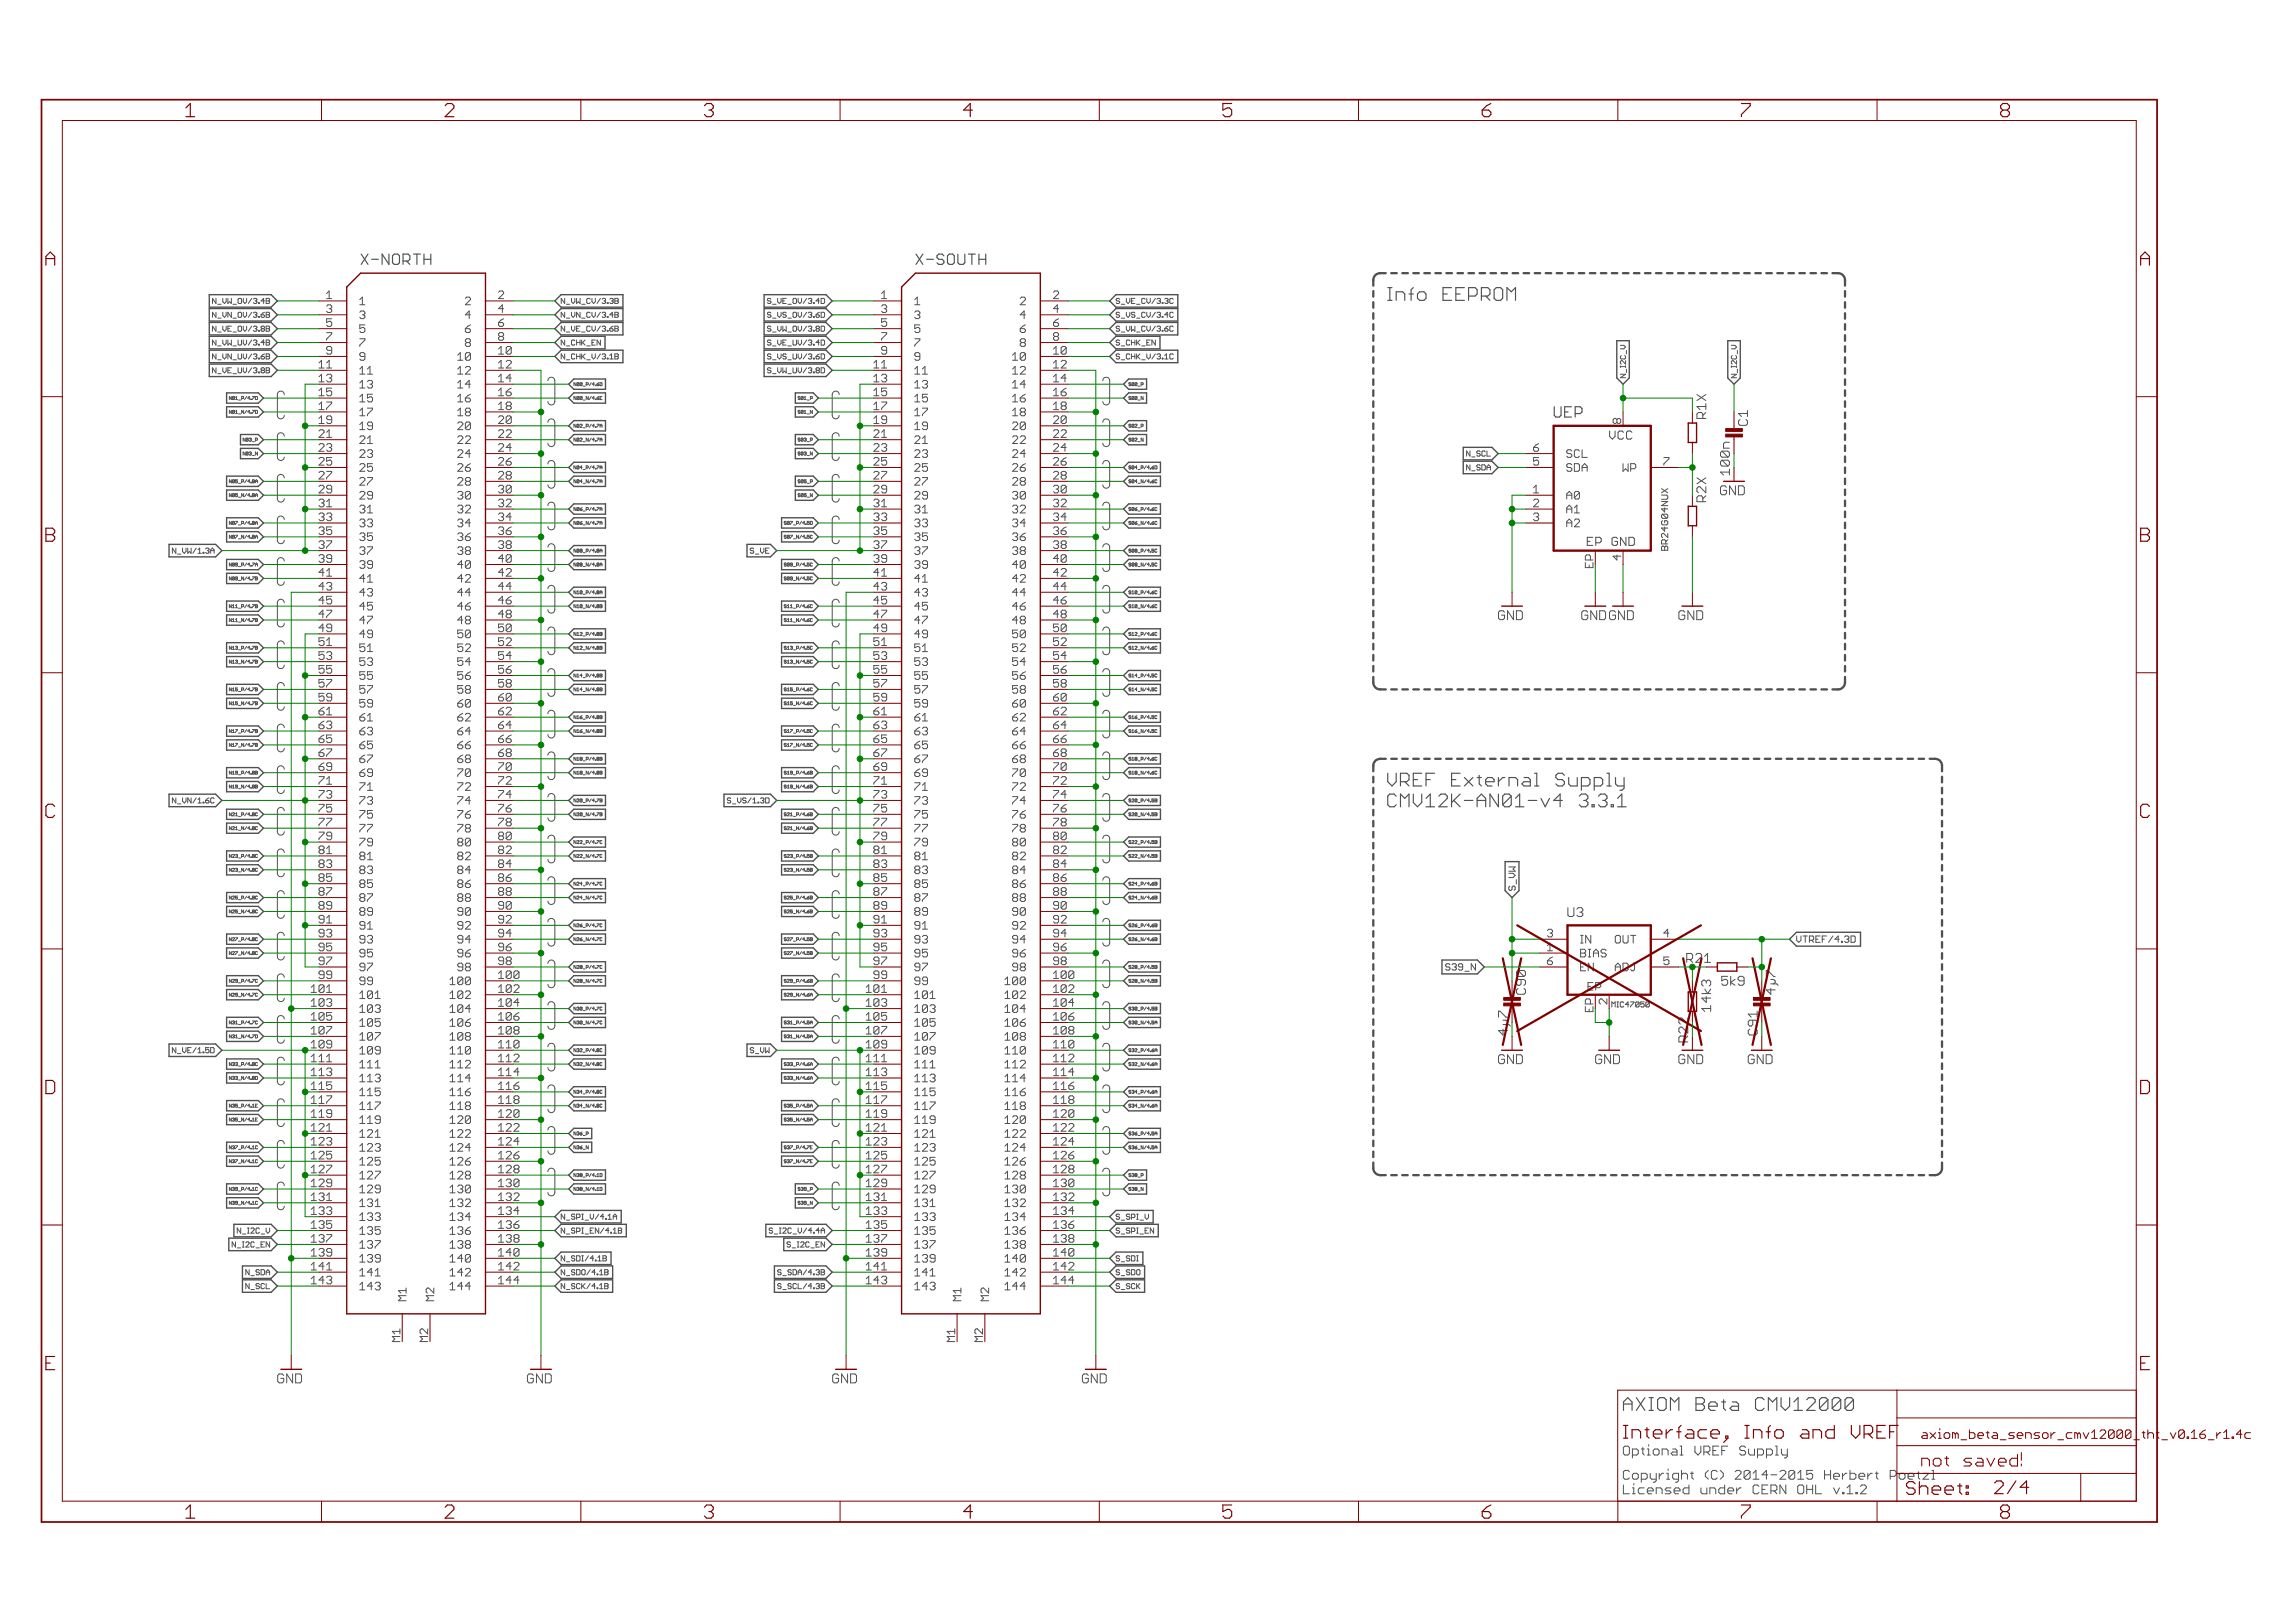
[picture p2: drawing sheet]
<svg xmlns="http://www.w3.org/2000/svg" width="420mm" height="297mm" viewBox="0 0 420 297" stroke-linecap="round" stroke-linejoin="round" font-family="sans-serif">
<defs><g id="words">
<g font-size="3.7" fill="#800000">
<text x="34" y="21.4">1</text>
<text x="81.5" y="21.4">2</text>
<text x="129" y="21.4">3</text>
<text x="176.4" y="21.4">4</text>
<text x="223.9" y="21.4">5</text>
<text x="271.4" y="21.4">6</text>
<text x="318.8" y="21.4">7</text>
<text x="366.3" y="21.4">8</text>
<text x="8.4" y="48.6">A</text>
<text x="391.9" y="48.6">A</text>
<text x="8.4" y="99.2">B</text>
<text x="391.9" y="99.2">B</text>
<text x="8.4" y="149.7">C</text>
<text x="391.9" y="149.7">C</text>
<text x="8.4" y="200.2">D</text>
<text x="391.9" y="200.2">D</text>
<text x="8.4" y="250.8">E</text>
<text x="391.9" y="250.8">E</text>
<text x="34" y="277.9">1</text>
<text x="81.5" y="277.9">2</text>
<text x="129" y="277.9">3</text>
<text x="176.4" y="277.9">4</text>
<text x="223.9" y="277.9">5</text>
<text x="271.4" y="277.9">6</text>
<text x="318.8" y="277.9">7</text>
<text x="366.3" y="277.9">8</text>
</g>
<g font-size="3.6" fill="#505050">
<text x="254" y="55.1">Info EEPROM</text>
<text x="254" y="144">VREF External Supp</text>
<text x="292.8" y="144">ly</text>
<text x="254" y="147.8">CMV12K-AN01-v4</text>
<text x="286.3" y="147.8">3.3.1</text>
<text x="297.1" y="258.2">AXIOM Beta CMV12000</text>
</g>
<g font-size="3.6" fill="#800000">
<text x="297.1" y="263.3">Interface, Info and VREF</text>
<text x="365.1" y="273.5">2/4</text>
</g>
<text font-size="3.2" fill="#800000" x="351.7" y="268.4">not saved!</text>
<g font-size="2.9" fill="#505050">
<text x="66" y="48.5">X-NORTH</text>
<text x="167.6" y="48.5">X-SOUTH</text>
<text x="284.4" y="76.4">UEP</text>
</g>
<g font-size="2.5" fill="#008000">
<text x="312.4" y="76.7" transform="rotate(-90 312.4 76.7)">R1X</text>
<text x="316.7" y="86.5" transform="rotate(-90 316.7 86.5)">100n</text>
<text x="309.1" y="176.2">R21</text>
<text x="325.1" y="182.1" transform="rotate(-90 325.1 182.1)">4µ7</text>
<text x="276.1" y="189.1" transform="rotate(-90 276.1 189.1)">4µ7</text>
<text x="309.1" y="190.4" transform="rotate(-90 309.1 190.4)">R22</text>
<text x="321.8" y="189.1" transform="rotate(-90 321.8 189.1)">C91</text>
</g>
<g font-size="2.5" fill="#800000">
<text x="320" y="77.9" transform="rotate(-90 320 77.9)">C1</text>
<text x="314.9" y="90.6">GND</text>
<text x="274.3" y="113.5">GND</text>
<text x="289.5" y="113.5">GND GND</text>
<text x="307.3" y="113.5">GND</text>
<text x="279.4" y="182.1" transform="rotate(-90 279.4 182.1)">C90</text>
<text x="313.3" y="185.1" transform="rotate(-90 313.3 185.1)">14k3</text>
<text x="274.3" y="194.7">GND</text>
<text x="292.1" y="194.7">GND</text>
<text x="307.3" y="194.7">GND</text>
<text x="320" y="194.7">GND</text>
<text x="50.8" y="253.2">GND</text>
<text x="96.5" y="253.2">GND</text>
<text x="152.4" y="253.2">GND</text>
<text x="198.1" y="253.2">GND</text>
<text x="297.1" y="270.8">Copyright (C) 2014-2015 Herbert Poetzl</text>
</g>
<g font-size="2.5" fill="#505050">
<text x="312.4" y="91.9" transform="rotate(-90 312.4 91.9)">R2X</text>
<text x="287" y="167.8">U3</text>
<text x="315.2" y="180.4">5k9</text>
<text x="297.1" y="266.4">Optional VREF Supply</text>
<text x="297.1" y="273.5">Licensed under CERN OHL v.1.2</text>
</g>
<g font-size="2.3" fill="#505050">
<text x="294.6" y="80.5">VCC</text>
<text x="290.6" y="99.9">EP</text>
<text x="295.4" y="99.9">GND</text>
</g>
<g font-size="2.3" fill="#800000">
<text x="351.7" y="263.3">axiom_beta_sensor_cmv12000_t</text>
<text x="391.4" y="263.3">ht_v0.16_r1.4c</text>
</g>
<g font-size="2.1" fill="#505050">
<text x="59.8" y="54.7">1</text>
<text x="59.8" y="57.3">3</text>
<text x="59.8" y="59.8">5</text>
<text x="65.8" y="55.8">1</text>
<text x="65.8" y="58.4">3</text>
<text x="85.2" y="55.8">2</text>
<text x="85.2" y="58.4">4</text>
<text x="91.2" y="54.7">2</text>
<text x="91.2" y="57.3">4</text>
<text x="91.2" y="59.8">6</text>
<text x="161.4" y="54.7">1</text>
<text x="161.4" y="57.3">3</text>
<text x="161.4" y="59.8">5</text>
<text x="167.4" y="55.8">1</text>
<text x="167.4" y="58.4">3</text>
<text x="186.8" y="55.8">2</text>
<text x="186.8" y="58.4">4</text>
<text x="192.8" y="54.7">2</text>
<text x="192.8" y="57.3">4</text>
<text x="192.8" y="59.8">6</text>
<text x="59.8" y="62.3">7</text>
<text x="59.8" y="64.9">9</text>
<text x="65.8" y="60.9">5</text>
<text x="65.8" y="63.5">7</text>
<text x="65.8" y="66">9</text>
<text x="84" y="66">10</text>
<text x="85.2" y="60.9">6</text>
<text x="85.2" y="63.5">8</text>
<text x="91.2" y="62.3">8</text>
<text x="91.2" y="64.9">10</text>
<text x="161.4" y="62.3">7</text>
<text x="161.4" y="64.9">9</text>
<text x="167.4" y="60.9">5</text>
<text x="167.4" y="63.5">7</text>
<text x="167.4" y="66">9</text>
<text x="185.5" y="66">10</text>
<text x="186.8" y="60.9">6</text>
<text x="186.8" y="63.5">8</text>
<text x="192.8" y="62.3">8</text>
<text x="192.8" y="64.9">10</text>
<text x="58.6" y="67.4">11</text>
<text x="58.6" y="70">13</text>
<text x="65.8" y="68.5">11</text>
<text x="65.8" y="71.1">13</text>
<text x="84" y="68.5">12</text>
<text x="84" y="71.1">14</text>
<text x="91.2" y="67.4">12</text>
<text x="91.2" y="70">14</text>
<text x="160.1" y="67.4">11</text>
<text x="160.1" y="70">13</text>
<text x="167.4" y="68.5">11</text>
<text x="167.4" y="71.1">13</text>
<text x="185.5" y="68.5">12</text>
<text x="185.5" y="71.1">14</text>
<text x="192.8" y="67.4">12</text>
<text x="192.8" y="70">14</text>
<text x="58.6" y="72.5">15</text>
<text x="58.6" y="75">17</text>
<text x="58.6" y="77.6">19</text>
<text x="65.8" y="73.6">15</text>
<text x="65.8" y="76.2">17</text>
<text x="84" y="73.6">16</text>
<text x="84" y="76.2">18</text>
<text x="91.2" y="72.5">16</text>
<text x="91.2" y="75">18</text>
<text x="91.2" y="77.6">20</text>
<text x="160.1" y="72.5">15</text>
<text x="160.1" y="75">17</text>
<text x="160.1" y="77.6">19</text>
<text x="167.4" y="73.6">15</text>
<text x="167.4" y="76.2">17</text>
<text x="185.5" y="73.6">16</text>
<text x="185.5" y="76.2">18</text>
<text x="192.8" y="72.5">16</text>
<text x="192.8" y="75">18</text>
<text x="192.8" y="77.6">20</text>
<text x="296.8" y="77.6" transform="rotate(-90 296.8 77.6)">8</text>
<text x="58.6" y="80.1">21</text>
<text x="58.6" y="82.7">23</text>
<text x="65.8" y="78.7">19</text>
<text x="65.8" y="81.2">21</text>
<text x="65.8" y="83.8">23</text>
<text x="84" y="78.7">20</text>
<text x="84" y="81.2">22</text>
<text x="84" y="83.8">24</text>
<text x="91.2" y="80.1">22</text>
<text x="91.2" y="82.7">24</text>
<text x="160.1" y="80.1">21</text>
<text x="160.1" y="82.7">23</text>
<text x="167.4" y="78.7">19</text>
<text x="167.4" y="81.2">21</text>
<text x="167.4" y="83.8">23</text>
<text x="185.5" y="78.7">20</text>
<text x="185.5" y="81.2">22</text>
<text x="185.5" y="83.8">24</text>
<text x="192.8" y="80.1">22</text>
<text x="192.8" y="82.7">24</text>
<text x="280.8" y="82.7">6</text>
<text x="286.8" y="83.8">SCL</text>
<text x="58.6" y="85.2">25</text>
<text x="58.6" y="87.7">27</text>
<text x="65.8" y="86.3">25</text>
<text x="65.8" y="88.8">27</text>
<text x="84" y="86.3">26</text>
<text x="84" y="88.8">28</text>
<text x="91.2" y="85.2">26</text>
<text x="91.2" y="87.7">28</text>
<text x="160.1" y="85.2">25</text>
<text x="160.1" y="87.7">27</text>
<text x="167.4" y="86.3">25</text>
<text x="167.4" y="88.8">27</text>
<text x="185.5" y="86.3">26</text>
<text x="185.5" y="88.8">28</text>
<text x="192.8" y="85.2">26</text>
<text x="192.8" y="87.7">28</text>
<text x="280.8" y="85.2">5</text>
<text x="286.8" y="86.3">SDA</text>
<text x="297.3" y="86.3">WP</text>
<text x="304.6" y="85.2">7</text>
<text x="58.6" y="90.3">29</text>
<text x="58.6" y="92.8">31</text>
<text x="58.6" y="95.4">33</text>
<text x="65.8" y="91.4">29</text>
<text x="65.8" y="93.9">31</text>
<text x="84" y="91.4">30</text>
<text x="84" y="93.9">32</text>
<text x="91.2" y="90.3">30</text>
<text x="91.2" y="92.8">32</text>
<text x="91.2" y="95.4">34</text>
<text x="160.1" y="90.3">29</text>
<text x="160.1" y="92.8">31</text>
<text x="160.1" y="95.4">33</text>
<text x="167.4" y="91.4">29</text>
<text x="167.4" y="93.9">31</text>
<text x="185.5" y="91.4">30</text>
<text x="185.5" y="93.9">32</text>
<text x="192.8" y="90.3">30</text>
<text x="192.8" y="92.8">32</text>
<text x="192.8" y="95.4">34</text>
<text x="280.8" y="90.3">1</text>
<text x="280.8" y="92.8">2</text>
<text x="280.8" y="95.4">3</text>
<text x="286.8" y="91.4">A0</text>
<text x="286.8" y="93.9">A1</text>
<text x="58.6" y="97.9">35</text>
<text x="58.6" y="100.4">37</text>
<text x="65.8" y="96.5">33</text>
<text x="65.8" y="99">35</text>
<text x="65.8" y="101.5">37</text>
<text x="84" y="96.5">34</text>
<text x="84" y="99">36</text>
<text x="84" y="101.5">38</text>
<text x="91.2" y="97.9">36</text>
<text x="91.2" y="100.4">38</text>
<text x="160.1" y="97.9">35</text>
<text x="160.1" y="100.4">37</text>
<text x="167.4" y="96.5">33</text>
<text x="167.4" y="99">35</text>
<text x="167.4" y="101.5">37</text>
<text x="185.5" y="96.5">34</text>
<text x="185.5" y="99">36</text>
<text x="185.5" y="101.5">38</text>
<text x="192.8" y="97.9">36</text>
<text x="192.8" y="100.4">38</text>
<text x="286.8" y="96.5">A2</text>
<text x="58.6" y="103">39</text>
<text x="58.6" y="105.5">41</text>
<text x="65.8" y="104.1">39</text>
<text x="65.8" y="106.6">41</text>
<text x="84" y="104.1">40</text>
<text x="84" y="106.6">42</text>
<text x="91.2" y="103">40</text>
<text x="91.2" y="105.5">42</text>
<text x="160.1" y="103">39</text>
<text x="160.1" y="105.5">41</text>
<text x="167.4" y="104.1">39</text>
<text x="167.4" y="106.6">41</text>
<text x="185.5" y="104.1">40</text>
<text x="185.5" y="106.6">42</text>
<text x="192.8" y="103">40</text>
<text x="192.8" y="105.5">42</text>
<text x="296.8" y="102.4" transform="rotate(-90 296.8 102.4)">4</text>
<text x="58.6" y="108">43</text>
<text x="58.6" y="110.6">45</text>
<text x="58.6" y="113.1">47</text>
<text x="65.8" y="109.2">43</text>
<text x="65.8" y="111.7">45</text>
<text x="84" y="109.2">44</text>
<text x="84" y="111.7">46</text>
<text x="91.2" y="108">44</text>
<text x="91.2" y="110.6">46</text>
<text x="91.2" y="113.1">48</text>
<text x="160.1" y="108">43</text>
<text x="160.1" y="110.6">45</text>
<text x="160.1" y="113.1">47</text>
<text x="167.4" y="109.2">43</text>
<text x="167.4" y="111.7">45</text>
<text x="185.5" y="109.2">44</text>
<text x="185.5" y="111.7">46</text>
<text x="192.8" y="108">44</text>
<text x="192.8" y="110.6">46</text>
<text x="192.8" y="113.1">48</text>
<text x="58.6" y="115.7">49</text>
<text x="58.6" y="118.2">51</text>
<text x="65.8" y="114.2">47</text>
<text x="65.8" y="116.8">49</text>
<text x="65.8" y="119.3">51</text>
<text x="84" y="114.2">48</text>
<text x="84" y="116.8">50</text>
<text x="84" y="119.3">52</text>
<text x="91.2" y="115.7">50</text>
<text x="91.2" y="118.2">52</text>
<text x="160.1" y="115.7">49</text>
<text x="160.1" y="118.2">51</text>
<text x="167.4" y="114.2">47</text>
<text x="167.4" y="116.8">49</text>
<text x="167.4" y="119.3">51</text>
<text x="185.5" y="114.2">48</text>
<text x="185.5" y="116.8">50</text>
<text x="185.5" y="119.3">52</text>
<text x="192.8" y="115.7">50</text>
<text x="192.8" y="118.2">52</text>
<text x="58.6" y="120.7">53</text>
<text x="58.6" y="123.3">55</text>
<text x="58.6" y="125.8">57</text>
<text x="65.8" y="121.9">53</text>
<text x="65.8" y="124.4">55</text>
<text x="84" y="121.9">54</text>
<text x="84" y="124.4">56</text>
<text x="91.2" y="120.7">54</text>
<text x="91.2" y="123.3">56</text>
<text x="91.2" y="125.8">58</text>
<text x="160.1" y="120.7">53</text>
<text x="160.1" y="123.3">55</text>
<text x="160.1" y="125.8">57</text>
<text x="167.4" y="121.9">53</text>
<text x="167.4" y="124.4">55</text>
<text x="185.5" y="121.9">54</text>
<text x="185.5" y="124.4">56</text>
<text x="192.8" y="120.7">54</text>
<text x="192.8" y="123.3">56</text>
<text x="192.8" y="125.8">58</text>
<text x="58.6" y="128.4">59</text>
<text x="58.6" y="130.9">61</text>
<text x="65.8" y="126.9">57</text>
<text x="65.8" y="129.5">59</text>
<text x="84" y="126.9">58</text>
<text x="84" y="129.5">60</text>
<text x="91.2" y="128.4">60</text>
<text x="91.2" y="130.9">62</text>
<text x="160.1" y="128.4">59</text>
<text x="160.1" y="130.9">61</text>
<text x="167.4" y="126.9">57</text>
<text x="167.4" y="129.5">59</text>
<text x="185.5" y="126.9">58</text>
<text x="185.5" y="129.5">60</text>
<text x="192.8" y="128.4">60</text>
<text x="192.8" y="130.9">62</text>
<text x="58.6" y="133.4">63</text>
<text x="58.6" y="136">65</text>
<text x="65.8" y="132">61</text>
<text x="65.8" y="134.6">63</text>
<text x="65.8" y="137.1">65</text>
<text x="84" y="132">62</text>
<text x="84" y="134.6">64</text>
<text x="84" y="137.1">66</text>
<text x="91.2" y="133.4">64</text>
<text x="91.2" y="136">66</text>
<text x="160.1" y="133.4">63</text>
<text x="160.1" y="136">65</text>
<text x="167.4" y="132">61</text>
<text x="167.4" y="134.6">63</text>
<text x="167.4" y="137.1">65</text>
<text x="185.5" y="132">62</text>
<text x="185.5" y="134.6">64</text>
<text x="185.5" y="137.1">66</text>
<text x="192.8" y="133.4">64</text>
<text x="192.8" y="136">66</text>
<text x="58.6" y="138.5">67</text>
<text x="58.6" y="141.1">69</text>
<text x="58.6" y="143.6">71</text>
<text x="65.8" y="139.6">67</text>
<text x="65.8" y="142.2">69</text>
<text x="84" y="139.6">68</text>
<text x="84" y="142.2">70</text>
<text x="91.2" y="138.5">68</text>
<text x="91.2" y="141.1">70</text>
<text x="91.2" y="143.6">72</text>
<text x="160.1" y="138.5">67</text>
<text x="160.1" y="141.1">69</text>
<text x="160.1" y="143.6">71</text>
<text x="167.4" y="139.6">67</text>
<text x="167.4" y="142.2">69</text>
<text x="185.5" y="139.6">68</text>
<text x="185.5" y="142.2">70</text>
<text x="192.8" y="138.5">68</text>
<text x="192.8" y="141.1">70</text>
<text x="192.8" y="143.6">72</text>
<text x="58.6" y="146.1">73</text>
<text x="58.6" y="148.7">75</text>
<text x="65.8" y="144.7">71</text>
<text x="65.8" y="147.3">73</text>
<text x="65.8" y="149.8">75</text>
<text x="84" y="144.7">72</text>
<text x="84" y="147.3">74</text>
<text x="84" y="149.8">76</text>
<text x="91.2" y="146.1">74</text>
<text x="91.2" y="148.7">76</text>
<text x="160.1" y="146.1">73</text>
<text x="160.1" y="148.7">75</text>
<text x="167.4" y="144.7">71</text>
<text x="167.4" y="147.3">73</text>
<text x="167.4" y="149.8">75</text>
<text x="185.5" y="144.7">72</text>
<text x="185.5" y="147.3">74</text>
<text x="185.5" y="149.8">76</text>
<text x="192.8" y="146.1">74</text>
<text x="192.8" y="148.7">76</text>
<text x="58.6" y="151.2">77</text>
<text x="58.6" y="153.8">79</text>
<text x="65.8" y="152.3">77</text>
<text x="65.8" y="154.9">79</text>
<text x="84" y="152.3">78</text>
<text x="84" y="154.9">80</text>
<text x="91.2" y="151.2">78</text>
<text x="91.2" y="153.8">80</text>
<text x="160.1" y="151.2">77</text>
<text x="160.1" y="153.8">79</text>
<text x="167.4" y="152.3">77</text>
<text x="167.4" y="154.9">79</text>
<text x="185.5" y="152.3">78</text>
<text x="185.5" y="154.9">80</text>
<text x="192.8" y="151.2">78</text>
<text x="192.8" y="153.8">80</text>
<text x="58.6" y="156.3">81</text>
<text x="58.6" y="158.8">83</text>
<text x="58.6" y="161.4">85</text>
<text x="65.8" y="157.4">81</text>
<text x="65.8" y="160">83</text>
<text x="84" y="157.4">82</text>
<text x="84" y="160">84</text>
<text x="91.2" y="156.3">82</text>
<text x="91.2" y="158.8">84</text>
<text x="91.2" y="161.4">86</text>
<text x="160.1" y="156.3">81</text>
<text x="160.1" y="158.8">83</text>
<text x="160.1" y="161.4">85</text>
<text x="167.4" y="157.4">81</text>
<text x="167.4" y="160">83</text>
<text x="185.5" y="157.4">82</text>
<text x="185.5" y="160">84</text>
<text x="192.8" y="156.3">82</text>
<text x="192.8" y="158.8">84</text>
<text x="192.8" y="161.4">86</text>
<text x="58.6" y="163.9">87</text>
<text x="58.6" y="166.5">89</text>
<text x="65.8" y="162.5">85</text>
<text x="65.8" y="165">87</text>
<text x="65.8" y="167.6">89</text>
<text x="84" y="162.5">86</text>
<text x="84" y="165">88</text>
<text x="84" y="167.6">90</text>
<text x="91.2" y="163.9">88</text>
<text x="91.2" y="166.5">90</text>
<text x="160.1" y="163.9">87</text>
<text x="160.1" y="166.5">89</text>
<text x="167.4" y="162.5">85</text>
<text x="167.4" y="165">87</text>
<text x="167.4" y="167.6">89</text>
<text x="185.5" y="162.5">86</text>
<text x="185.5" y="165">88</text>
<text x="185.5" y="167.6">90</text>
<text x="192.8" y="163.9">88</text>
<text x="192.8" y="166.5">90</text>
<text x="58.6" y="169">91</text>
<text x="58.6" y="171.5">93</text>
<text x="65.8" y="170.1">91</text>
<text x="65.8" y="172.7">93</text>
<text x="84" y="170.1">92</text>
<text x="84" y="172.7">94</text>
<text x="91.2" y="169">92</text>
<text x="91.2" y="171.5">94</text>
<text x="160.1" y="169">91</text>
<text x="160.1" y="171.5">93</text>
<text x="167.4" y="170.1">91</text>
<text x="167.4" y="172.7">93</text>
<text x="185.5" y="170.1">92</text>
<text x="185.5" y="172.7">94</text>
<text x="192.8" y="169">92</text>
<text x="192.8" y="171.5">94</text>
<text x="283.3" y="171.5">3</text>
<text x="289.3" y="172.7">IN</text>
<text x="296" y="172.7">OUT</text>
<text x="304.6" y="171.5">4</text>
<text x="58.6" y="174.1">95</text>
<text x="58.6" y="176.6">97</text>
<text x="58.6" y="179.2">99</text>
<text x="65.8" y="175.2">95</text>
<text x="65.8" y="177.7">97</text>
<text x="84" y="175.2">96</text>
<text x="84" y="177.7">98</text>
<text x="91.2" y="174.1">96</text>
<text x="91.2" y="176.6">98</text>
<text x="91.2" y="179.2">100</text>
<text x="160.1" y="174.1">95</text>
<text x="160.1" y="176.6">97</text>
<text x="160.1" y="179.2">99</text>
<text x="167.4" y="175.2">95</text>
<text x="167.4" y="177.7">97</text>
<text x="185.5" y="175.2">96</text>
<text x="185.5" y="177.7">98</text>
<text x="192.8" y="174.1">96</text>
<text x="192.8" y="176.6">98</text>
<text x="192.8" y="179.2">100</text>
<text x="283.3" y="176.6">6</text>
<text x="283.3" y="174.1">1</text>
<text x="289.3" y="177.7">EN</text>
<text x="289.3" y="175.2">BIAS</text>
<text x="296" y="177.7">ADJ</text>
<text x="304.6" y="176.6">5</text>
<text x="57.3" y="181.7">101</text>
<text x="57.3" y="184.2">103</text>
<text x="65.8" y="180.3">99</text>
<text x="65.8" y="182.8">101</text>
<text x="65.8" y="185.4">103</text>
<text x="82.7" y="180.3">100</text>
<text x="82.7" y="182.8">102</text>
<text x="82.7" y="185.4">104</text>
<text x="91.2" y="181.7">102</text>
<text x="91.2" y="184.2">104</text>
<text x="158.9" y="181.7">101</text>
<text x="158.9" y="184.2">103</text>
<text x="167.4" y="180.3">99</text>
<text x="167.4" y="182.8">101</text>
<text x="167.4" y="185.4">103</text>
<text x="184.3" y="180.3">100</text>
<text x="184.3" y="182.8">102</text>
<text x="184.3" y="185.4">104</text>
<text x="192.8" y="181.7">102</text>
<text x="192.8" y="184.2">104</text>
<text x="290.8" y="181.3">EP</text>
<text x="294.2" y="183.7" transform="rotate(-90 294.2 183.7)">2</text>
<text x="57.3" y="186.8">105</text>
<text x="57.3" y="189.3">107</text>
<text x="57.3" y="191.9">109</text>
<text x="65.8" y="187.9">105</text>
<text x="65.8" y="190.4">107</text>
<text x="82.7" y="187.9">106</text>
<text x="82.7" y="190.4">108</text>
<text x="91.2" y="186.8">106</text>
<text x="91.2" y="189.3">108</text>
<text x="91.2" y="191.9">110</text>
<text x="158.9" y="186.8">105</text>
<text x="158.9" y="189.3">107</text>
<text x="158.9" y="191.9">109</text>
<text x="167.4" y="187.9">105</text>
<text x="167.4" y="190.4">107</text>
<text x="184.3" y="187.9">106</text>
<text x="184.3" y="190.4">108</text>
<text x="192.8" y="186.8">106</text>
<text x="192.8" y="189.3">108</text>
<text x="192.8" y="191.9">110</text>
<text x="57.3" y="194.4">111</text>
<text x="57.3" y="196.9">113</text>
<text x="65.8" y="193">109</text>
<text x="65.8" y="195.5">111</text>
<text x="82.7" y="193">110</text>
<text x="82.7" y="195.5">112</text>
<text x="91.2" y="194.4">112</text>
<text x="91.2" y="196.9">114</text>
<text x="158.9" y="194.4">111</text>
<text x="158.9" y="196.9">113</text>
<text x="167.4" y="193">109</text>
<text x="167.4" y="195.5">111</text>
<text x="184.3" y="193">110</text>
<text x="184.3" y="195.5">112</text>
<text x="192.8" y="194.4">112</text>
<text x="192.8" y="196.9">114</text>
<text x="57.3" y="199.5">115</text>
<text x="57.3" y="202">117</text>
<text x="65.8" y="198">113</text>
<text x="65.8" y="200.6">115</text>
<text x="65.8" y="203.1">117</text>
<text x="82.7" y="198">114</text>
<text x="82.7" y="200.6">116</text>
<text x="82.7" y="203.1">118</text>
<text x="91.2" y="199.5">116</text>
<text x="91.2" y="202">118</text>
<text x="158.9" y="199.5">115</text>
<text x="158.9" y="202">117</text>
<text x="167.4" y="198">113</text>
<text x="167.4" y="200.6">115</text>
<text x="167.4" y="203.1">117</text>
<text x="184.3" y="198">114</text>
<text x="184.3" y="200.6">116</text>
<text x="184.3" y="203.1">118</text>
<text x="192.8" y="199.5">116</text>
<text x="192.8" y="202">118</text>
<text x="57.3" y="204.6">119</text>
<text x="57.3" y="207.1">121</text>
<text x="57.3" y="209.6">123</text>
<text x="65.8" y="205.7">119</text>
<text x="65.8" y="208.2">121</text>
<text x="82.7" y="205.7">120</text>
<text x="82.7" y="208.2">122</text>
<text x="91.2" y="204.6">120</text>
<text x="91.2" y="207.1">122</text>
<text x="91.2" y="209.6">124</text>
<text x="158.9" y="204.6">119</text>
<text x="158.9" y="207.1">121</text>
<text x="158.9" y="209.6">123</text>
<text x="167.4" y="205.7">119</text>
<text x="167.4" y="208.2">121</text>
<text x="184.3" y="205.7">120</text>
<text x="184.3" y="208.2">122</text>
<text x="192.8" y="204.6">120</text>
<text x="192.8" y="207.1">122</text>
<text x="192.8" y="209.6">124</text>
<text x="57.3" y="212.2">125</text>
<text x="57.3" y="214.7">127</text>
<text x="65.8" y="210.7">123</text>
<text x="65.8" y="213.3">125</text>
<text x="65.8" y="215.8">127</text>
<text x="82.7" y="210.7">124</text>
<text x="82.7" y="213.3">126</text>
<text x="82.7" y="215.8">128</text>
<text x="91.2" y="212.2">126</text>
<text x="91.2" y="214.7">128</text>
<text x="158.9" y="212.2">125</text>
<text x="158.9" y="214.7">127</text>
<text x="167.4" y="210.7">123</text>
<text x="167.4" y="213.3">125</text>
<text x="167.4" y="215.8">127</text>
<text x="184.3" y="210.7">124</text>
<text x="184.3" y="213.3">126</text>
<text x="184.3" y="215.8">128</text>
<text x="192.8" y="212.2">126</text>
<text x="192.8" y="214.7">128</text>
<text x="57.3" y="217.2">129</text>
<text x="57.3" y="219.8">131</text>
<text x="65.8" y="218.4">129</text>
<text x="65.8" y="220.9">131</text>
<text x="82.7" y="218.4">130</text>
<text x="82.7" y="220.9">132</text>
<text x="91.2" y="217.2">130</text>
<text x="91.2" y="219.8">132</text>
<text x="158.9" y="217.2">129</text>
<text x="158.9" y="219.8">131</text>
<text x="167.4" y="218.4">129</text>
<text x="167.4" y="220.9">131</text>
<text x="184.3" y="218.4">130</text>
<text x="184.3" y="220.9">132</text>
<text x="192.8" y="217.2">130</text>
<text x="192.8" y="219.8">132</text>
<text x="57.3" y="222.3">133</text>
<text x="57.3" y="224.9">135</text>
<text x="57.3" y="227.4">137</text>
<text x="65.8" y="223.4">133</text>
<text x="65.8" y="226">135</text>
<text x="82.7" y="223.4">134</text>
<text x="82.7" y="226">136</text>
<text x="91.2" y="222.3">134</text>
<text x="91.2" y="224.9">136</text>
<text x="91.2" y="227.4">138</text>
<text x="158.9" y="222.3">133</text>
<text x="158.9" y="224.9">135</text>
<text x="158.9" y="227.4">137</text>
<text x="167.4" y="223.4">133</text>
<text x="167.4" y="226">135</text>
<text x="184.3" y="223.4">134</text>
<text x="184.3" y="226">136</text>
<text x="192.8" y="222.3">134</text>
<text x="192.8" y="224.9">136</text>
<text x="192.8" y="227.4">138</text>
<text x="57.3" y="229.9">139</text>
<text x="57.3" y="232.5">141</text>
<text x="65.8" y="228.5">137</text>
<text x="65.8" y="231.1">139</text>
<text x="65.8" y="233.6">141</text>
<text x="82.7" y="228.5">138</text>
<text x="82.7" y="231.1">140</text>
<text x="82.7" y="233.6">142</text>
<text x="91.2" y="229.9">140</text>
<text x="91.2" y="232.5">142</text>
<text x="158.9" y="229.9">139</text>
<text x="158.9" y="232.5">141</text>
<text x="167.4" y="228.5">137</text>
<text x="167.4" y="231.1">139</text>
<text x="167.4" y="233.6">141</text>
<text x="184.3" y="228.5">138</text>
<text x="184.3" y="231.1">140</text>
<text x="184.3" y="233.6">142</text>
<text x="192.8" y="229.9">140</text>
<text x="192.8" y="232.5">142</text>
<text x="57.3" y="235">143</text>
<text x="65.8" y="236.1">143</text>
<text x="74.4" y="238.1" transform="rotate(-90 74.4 238.1)">M1</text>
<text x="79.5" y="238.1" transform="rotate(-90 79.5 238.1)">M2</text>
<text x="82.7" y="236.1">144</text>
<text x="91.2" y="235">144</text>
<text x="158.9" y="235">143</text>
<text x="167.4" y="236.1">143</text>
<text x="176" y="238.1" transform="rotate(-90 176 238.1)">M1</text>
<text x="181.1" y="238.1" transform="rotate(-90 181.1 238.1)">M2</text>
<text x="184.3" y="236.1">144</text>
<text x="192.8" y="235">144</text>
<text x="73.3" y="245.4" transform="rotate(-90 73.3 245.4)">M1</text>
<text x="78.4" y="245.4" transform="rotate(-90 78.4 245.4)">M2</text>
<text x="174.9" y="245.4" transform="rotate(-90 174.9 245.4)">M1</text>
<text x="179.9" y="245.4" transform="rotate(-90 179.9 245.4)">M2</text>
</g>
<g font-size="2.1" fill="#800000">
<text x="291.7" y="103.7" transform="rotate(-90 291.7 103.7)">EP</text>
<text x="291.7" y="185" transform="rotate(-90 291.7 185)">EP</text>
</g>
<g font-size="1.8" fill="#505050">
<text x="305.4" y="100.8" transform="rotate(-90 305.4 100.8)">BR24G04NUX</text>
<text x="277.5" y="163" transform="rotate(-90 277.5 163)">S_VW</text>
<text x="328.9" y="172.5">VTREF/4.3D</text>
<text x="265.1" y="177.6">S39_N</text>
</g>
<g font-size="1.4" fill="#505050">
<text x="39.5" y="55.6">N_VW_OV/3.4B</text>
<text x="39.5" y="58.1">N_VN_OV/3.6B</text>
<text x="102.7" y="55.6">N_VW_CV/3.3B</text>
<text x="102.7" y="58.1">N_VN_CV/3.4B</text>
<text x="141.1" y="55.6">S_VE_OV/3.4D</text>
<text x="141.1" y="58.1">S_VS_OV/3.6D</text>
<text x="204.3" y="55.6">S_VE_CV/3.3C</text>
<text x="204.3" y="58.1">S_VS_CV/3.4C</text>
<text x="39.5" y="60.7">N_VE_OV/3.8B</text>
<text x="39.5" y="63.2">N_VW_UV/3.4B</text>
<text x="39.5" y="65.7">N_VN_UV/3.6B</text>
<text x="102.7" y="60.7">N_VE_CV/3.6B</text>
<text x="102.7" y="65.7">N_CHK_V/3.1B</text>
<text x="102.7" y="63.2">N_CHK_EN</text>
<text x="141.1" y="60.7">S_VW_OV/3.8D</text>
<text x="141.1" y="63.2">S_VE_UV/3.4D</text>
<text x="141.1" y="65.7">S_VS_UV/3.6D</text>
<text x="204.3" y="60.7">S_VW_CV/3.6C</text>
<text x="204.3" y="65.7">S_CHK_V/3.1C</text>
<text x="204.3" y="63.2">S_CHK_EN</text>
<text x="39.5" y="68.3">N_VE_UV/3.8B</text>
<text x="141.1" y="68.3">S_VW_UV/3.8D</text>
<text x="297.6" y="69.2" transform="rotate(-90 297.6 69.2)">N_I2C_V</text>
<text x="318" y="69.2" transform="rotate(-90 318 69.2)">N_I2C_V</text>
<text x="268.9" y="83.5">N_SCL</text>
<text x="268.9" y="86.1">N_SDA</text>
<text x="31.9" y="101.3">N_VW/1.3A</text>
<text x="137.7" y="101.3">S_VE</text>
<text x="31.9" y="147">N_VN/1.6C</text>
<text x="133.4" y="147">S_VS/1.3D</text>
<text x="295.4" y="184.3">MIC47050</text>
<text x="31.9" y="192.7">N_VE/1.5D</text>
<text x="137.7" y="192.7">S_VW</text>
<text x="43.7" y="225.7">N_I2C_V</text>
<text x="102.7" y="223.2">N_SPI_V/4.1A</text>
<text x="102.7" y="225.7">N_SPI_EN/4.1B</text>
<text x="141.1" y="225.7">S_I2C_V/4.4A</text>
<text x="204.3" y="223.2">S_SPI_V</text>
<text x="204.3" y="225.7">S_SPI_EN</text>
<text x="42.9" y="228.3">N_I2C_EN</text>
<text x="45.4" y="233.3">N_SDA</text>
<text x="102.7" y="230.8">N_SDI/4.1B</text>
<text x="102.7" y="233.3">N_SDO/4.1B</text>
<text x="142.8" y="233.3">S_SDA/4.3B</text>
<text x="144.5" y="228.3">S_I2C_EN</text>
<text x="204.3" y="233.3">S_SDO</text>
<text x="204.3" y="230.8">S_SDI</text>
<text x="45.4" y="235.9">N_SCL</text>
<text x="102.7" y="235.9">N_SCK/4.1B</text>
<text x="142.8" y="235.9">S_SCL/4.3B</text>
<text x="204.3" y="235.9">S_SCK</text>
</g>
<g font-size=".8" fill="#505050">
<text x="105.1" y="70.6">N00_P/4.6D</text>
<text x="206.6" y="70.6">S00_P</text>
<text x="42.2" y="73.2">N01_P/4.7D</text>
<text x="42.2" y="75.7">N01_N/4.7D</text>
<text x="105.1" y="73.2">N00_N/4.6E</text>
<text x="146.3" y="73.2">S01_P</text>
<text x="146.3" y="75.7">S01_N</text>
<text x="206.6" y="73.2">S00_N</text>
<text x="44.8" y="80.8">N03_P</text>
<text x="44.8" y="83.3">N03_N</text>
<text x="105.1" y="78.2">N02_P/4.7A</text>
<text x="105.1" y="80.8">N02_N/4.7A</text>
<text x="146.3" y="80.8">S03_P</text>
<text x="146.3" y="83.3">S03_N</text>
<text x="206.6" y="78.2">S02_P</text>
<text x="206.6" y="80.8">S02_N</text>
<text x="42.2" y="88.4">N05_P/4.8A</text>
<text x="105.1" y="85.9">N04_P/4.7A</text>
<text x="105.1" y="88.4">N04_N/4.7A</text>
<text x="146.3" y="88.4">S05_P</text>
<text x="206.6" y="85.9">S04_P/4.6D</text>
<text x="206.6" y="88.4">S04_N/4.6C</text>
<text x="42.2" y="90.9">N05_N/4.8A</text>
<text x="105.1" y="93.5">N06_P/4.7A</text>
<text x="146.3" y="90.9">S05_N</text>
<text x="206.6" y="93.5">S06_P/4.6C</text>
<text x="42.2" y="96">N07_P/4.8A</text>
<text x="42.2" y="98.6">N07_N/4.8A</text>
<text x="105.1" y="96">N06_N/4.7A</text>
<text x="105.1" y="101.1">N08_P/4.8A</text>
<text x="143.8" y="96">S07_P/4.5D</text>
<text x="143.8" y="98.6">S07_N/4.5C</text>
<text x="206.6" y="96">S06_N/4.6C</text>
<text x="206.6" y="101.1">S08_P/4.5C</text>
<text x="42.2" y="103.6">N09_P/4.7A</text>
<text x="42.2" y="106.2">N09_N/4.7B</text>
<text x="105.1" y="103.6">N08_N/4.8A</text>
<text x="143.8" y="103.6">S09_P/4.5C</text>
<text x="143.8" y="106.2">S09_N/4.5C</text>
<text x="206.6" y="103.6">S08_N/4.5C</text>
<text x="42.2" y="111.3">N11_P/4.7B</text>
<text x="42.2" y="113.8">N11_N/4.7B</text>
<text x="105.1" y="108.7">N10_P/4.8A</text>
<text x="105.1" y="111.2">N10_N/4.8B</text>
<text x="143.8" y="111.3">S11_P/4.6C</text>
<text x="143.8" y="113.8">S11_N/4.6C</text>
<text x="206.6" y="108.7">S10_P/4.6C</text>
<text x="206.6" y="111.2">S10_N/4.6C</text>
<text x="42.2" y="118.9">N13_P/4.7B</text>
<text x="105.1" y="116.3">N12_P/4.8B</text>
<text x="105.1" y="118.9">N12_N/4.8B</text>
<text x="143.8" y="118.9">S13_P/4.5C</text>
<text x="206.6" y="116.3">S12_P/4.6C</text>
<text x="206.6" y="118.9">S12_N/4.6C</text>
<text x="42.2" y="121.4">N13_N/4.7B</text>
<text x="105.1" y="123.9">N14_P/4.8B</text>
<text x="143.8" y="121.4">S13_N/4.5C</text>
<text x="206.6" y="123.9">S14_P/4.5C</text>
<text x="42.2" y="126.5">N15_P/4.7B</text>
<text x="42.2" y="129">N15_N/4.7B</text>
<text x="105.1" y="126.5">N14_N/4.8B</text>
<text x="105.1" y="131.6">N16_P/4.8B</text>
<text x="143.8" y="126.5">S15_P/4.6C</text>
<text x="143.8" y="129">S15_N/4.6C</text>
<text x="206.6" y="126.5">S14_N/4.5C</text>
<text x="206.6" y="131.6">S16_P/4.5C</text>
<text x="42.2" y="134.1">N17_P/4.7B</text>
<text x="42.2" y="136.6">N17_N/4.7B</text>
<text x="105.1" y="134.1">N16_N/4.8B</text>
<text x="143.8" y="134.1">S17_P/4.5C</text>
<text x="143.8" y="136.6">S17_N/4.5C</text>
<text x="206.6" y="134.1">S16_N/4.5C</text>
<text x="42.2" y="141.7">N19_P/4.8B</text>
<text x="105.1" y="139.2">N18_P/4.8B</text>
<text x="105.1" y="141.7">N18_N/4.8B</text>
<text x="143.8" y="141.7">S19_P/4.6B</text>
<text x="206.6" y="139.2">S18_P/4.6C</text>
<text x="206.6" y="141.7">S18_N/4.6C</text>
<text x="42.2" y="144.3">N19_N/4.8B</text>
<text x="42.2" y="149.3">N21_P/4.8C</text>
<text x="105.1" y="146.8">N20_P/4.7B</text>
<text x="105.1" y="149.3">N20_N/4.7B</text>
<text x="143.8" y="144.3">S19_N/4.6B</text>
<text x="143.8" y="149.3">S21_P/4.6B</text>
<text x="206.6" y="146.8">S20_P/4.5B</text>
<text x="206.6" y="149.3">S20_N/4.5B</text>
<text x="42.2" y="151.9">N21_N/4.8C</text>
<text x="105.1" y="154.4">N22_P/4.7C</text>
<text x="143.8" y="151.9">S21_N/4.6B</text>
<text x="206.6" y="154.4">S22_P/4.5B</text>
<text x="42.2" y="157">N23_P/4.8C</text>
<text x="42.2" y="159.5">N23_N/4.8C</text>
<text x="105.1" y="157">N22_N/4.7C</text>
<text x="143.8" y="157">S23_P/4.5B</text>
<text x="143.8" y="159.5">S23_N/4.5B</text>
<text x="206.6" y="157">S22_N/4.5B</text>
<text x="42.2" y="164.6">N25_P/4.8C</text>
<text x="42.2" y="167.1">N25_N/4.8C</text>
<text x="105.1" y="162">N24_P/4.7C</text>
<text x="105.1" y="164.6">N24_N/4.7C</text>
<text x="143.8" y="164.6">S25_P/4.6B</text>
<text x="143.8" y="167.1">S25_N/4.6B</text>
<text x="206.6" y="162">S24_P/4.6B</text>
<text x="206.6" y="164.6">S24_N/4.6B</text>
<text x="42.2" y="172.2">N27_P/4.8C</text>
<text x="105.1" y="169.7">N26_P/4.7C</text>
<text x="105.1" y="172.2">N26_N/4.7C</text>
<text x="143.8" y="172.2">S27_P/4.5B</text>
<text x="206.6" y="169.7">S26_P/4.6B</text>
<text x="206.6" y="172.2">S26_N/4.6B</text>
<text x="42.2" y="174.7">N27_N/4.8C</text>
<text x="42.2" y="179.8">N29_P/4.7C</text>
<text x="105.1" y="177.3">N28_P/4.7C</text>
<text x="105.1" y="179.8">N28_N/4.7C</text>
<text x="143.8" y="174.7">S27_N/4.5B</text>
<text x="143.8" y="179.8">S29_P/4.6B</text>
<text x="206.6" y="177.3">S28_P/4.5B</text>
<text x="206.6" y="179.8">S28_N/4.5B</text>
<text x="42.2" y="182.4">N29_N/4.7C</text>
<text x="105.1" y="184.9">N30_P/4.7C</text>
<text x="143.8" y="182.4">S29_N/4.6A</text>
<text x="206.6" y="184.9">S30_P/4.5B</text>
<text x="42.2" y="187.4">N31_P/4.7C</text>
<text x="42.2" y="190">N31_N/4.7D</text>
<text x="105.1" y="187.4">N30_N/4.7C</text>
<text x="143.8" y="187.4">S31_P/4.5A</text>
<text x="143.8" y="190">S31_N/4.5A</text>
<text x="206.6" y="187.4">S30_N/4.5A</text>
<text x="42.2" y="195.1">N33_P/4.8C</text>
<text x="42.2" y="197.6">N33_N/4.8D</text>
<text x="105.1" y="192.5">N32_P/4.8C</text>
<text x="105.1" y="195.1">N32_N/4.8C</text>
<text x="143.8" y="195.1">S33_P/4.6A</text>
<text x="143.8" y="197.6">S33_N/4.6A</text>
<text x="206.6" y="192.5">S32_P/4.6A</text>
<text x="206.6" y="195.1">S32_N/4.6A</text>
<text x="42.2" y="202.7">N35_P/4.1E</text>
<text x="105.1" y="200.1">N34_P/4.8C</text>
<text x="105.1" y="202.7">N34_N/4.8C</text>
<text x="143.8" y="202.7">S35_P/4.5A</text>
<text x="206.6" y="200.1">S34_P/4.6A</text>
<text x="206.6" y="202.7">S34_N/4.6A</text>
<text x="42.2" y="205.2">N35_N/4.1E</text>
<text x="105.1" y="207.8">N36_P</text>
<text x="143.8" y="205.2">S35_N/4.5A</text>
<text x="206.6" y="207.8">S36_P/4.5A</text>
<text x="42.2" y="210.3">N37_P/4.1C</text>
<text x="42.2" y="212.8">N37_N/4.1C</text>
<text x="105.1" y="210.3">N36_N</text>
<text x="105.1" y="215.4">N38_P/4.1D</text>
<text x="143.8" y="210.3">S37_P/4.7E</text>
<text x="143.8" y="212.8">S37_N/4.7E</text>
<text x="206.6" y="210.3">S36_N/4.5A</text>
<text x="206.6" y="215.4">S38_P</text>
<text x="42.2" y="217.9">N39_P/4.1C</text>
<text x="42.2" y="220.5">N39_N/4.1C</text>
<text x="105.1" y="217.9">N38_N/4.1D</text>
<text x="146.3" y="217.9">S39_P</text>
<text x="146.3" y="220.5">S39_N</text>
<text x="206.6" y="217.9">S38_N</text>
</g>
</g></defs>
<g fill="none" stroke="#505050" stroke-width=".18">
<path d="M38.9 55.5v-.9l.6 .9M38.9 58.1v-1l.6 1M140.5 55.4l.2 .1h.3M140.5 57.9l.2 .2h.3M141 54.6h-.3l-.2 .2 .2 .3h.3M141 57.1h-.3l-.2 .2 .2 .3h.3M141 59.7h-.3l-.2 .1 .2 .4h.3M38.9 60.6v-.9l.6 .9M38.9 63.2v-1l.6 1M38.9 65.7v-.9l.6 .9M38.9 68.2v-.9l.6 .9M52 72.2a.63 .63 0 0 0-.6-.6 .63 .63 0 0 0-.6 .6v3.8a.63 .63 0 0 0 .6 .7 .63 .63 0 0 0 .6-.7"/>
<path d="M52 79.8a.63 .63 0 0 0-.6-.6 .63 .63 0 0 0-.6 .6v3.9a.63 .63 0 0 0 .6 .6 .63 .63 0 0 0 .6-.6M100.3 69.7a.63 .63 0 0 1 .6-.7 .63 .63 0 0 1 .7 .7v3.8a.63 .63 0 0 1-.7 .6 .63 .63 0 0 1-.6-.6M100.3 77.3a.63 .63 0 0 1 .6-.6 .63 .63 0 0 1 .7 .6v3.8a.63 .63 0 0 1-.7 .6 .63 .63 0 0 1-.6-.6M109.3 62.2l.6 1v-1M140.5 60.5l.2 .1h.3M140.5 63l.2 .2h.3M140.5 65.6l.2 .1h.3M140.5 68.1l.2 .1h.3M141 62.2h-.3l-.2 .2 .2 .3h.3M141 64.8h-.3l-.2 .1 .2 .3h.3M141 67.3h-.3l-.2 .2 .2 .3h.3M153.6 72.2a.63 .63 0 0 0-.6-.6 .63 .63 0 0 0-.6 .6v3.8a.63 .63 0 0 0 .6 .7 .63 .63 0 0 0 .6-.7"/>
<path d="M153.6 79.8a.63 .63 0 0 0-.6-.6 .63 .63 0 0 0-.6 .6v3.9a.63 .63 0 0 0 .6 .6 .63 .63 0 0 0 .6-.6M201.9 69.7a.63 .63 0 0 1 .6-.7 .63 .63 0 0 1 .7 .7v3.8a.63 .63 0 0 1-.7 .6 .63 .63 0 0 1-.6-.6M201.9 77.3a.63 .63 0 0 1 .6-.6 .63 .63 0 0 1 .7 .6v3.8a.63 .63 0 0 1-.7 .6 .63 .63 0 0 1-.6-.6M210.9 62.2l.6 1v-1M44.5 80.8v-.6l.4 .6M44.5 83.3v-.6l.4 .6M52 87.5a.63 .63 0 0 0-.6-.7 .63 .63 0 0 0-.6 .7v3.8a.63 .63 0 0 0 .6 .6 .63 .63 0 0 0 .6-.6M52 95.1a.63 .63 0 0 0-.6-.7 .63 .63 0 0 0-.6 .7v3.8a.63 .63 0 0 0 .6 .6 .63 .63 0 0 0 .6-.6M100.3 84.9a.63 .63 0 0 1 .6-.6 .63 .63 0 0 1 .7 .6v3.8a.63 .63 0 0 1-.7 .7 .63 .63 0 0 1-.6-.7M100.3 92.5a.63 .63 0 0 1 .6-.6 .63 .63 0 0 1 .7 .6v3.9a.63 .63 0 0 1-.7 .6 .63 .63 0 0 1-.6-.6M153.6 87.5a.63 .63 0 0 0-.6-.7 .63 .63 0 0 0-.6 .7v3.8a.63 .63 0 0 0 .6 .6 .63 .63 0 0 0 .6-.6M153.6 95.1a.63 .63 0 0 0-.6-.7 .63 .63 0 0 0-.6 .7v3.8a.63 .63 0 0 0 .6 .6 .63 .63 0 0 0 .6-.6"/>
<path d="M201.9 84.9a.63 .63 0 0 1 .6-.6 .63 .63 0 0 1 .7 .6v3.8a.63 .63 0 0 1-.7 .7 .63 .63 0 0 1-.6-.7M201.9 92.5a.63 .63 0 0 1 .6-.6 .63 .63 0 0 1 .7 .6v3.9a.63 .63 0 0 1-.7 .6 .63 .63 0 0 1-.6-.6M268.5 83.5v-1l.6 1M268.5 86v-.9l.6 .9M52 102.7a.63 .63 0 0 0-.6-.7 .63 .63 0 0 0-.6 .7v3.8a.63 .63 0 0 0 .6 .6 .63 .63 0 0 0 .6-.6M52 110.3a.63 .63 0 0 0-.6-.6 .63 .63 0 0 0-.6 .6v3.8a.63 .63 0 0 0 .6 .6 .63 .63 0 0 0 .6-.6M52 117.9a.63 .63 0 0 0-.6-.6 .63 .63 0 0 0-.6 .6v3.8a.63 .63 0 0 0 .6 .7 .63 .63 0 0 0 .6-.7M100.3 100.1a.63 .63 0 0 1 .6-.6 .63 .63 0 0 1 .7 .6v3.8a.63 .63 0 0 1-.7 .7 .63 .63 0 0 1-.6-.7M100.3 107.8a.63 .63 0 0 1 .6-.7 .63 .63 0 0 1 .7 .7v3.8a.63 .63 0 0 1-.7 .6 .63 .63 0 0 1-.6-.6M100.3 115.4a.63 .63 0 0 1 .6-.7 .63 .63 0 0 1 .7 .7v3.8a.63 .63 0 0 1-.7 .6 .63 .63 0 0 1-.6-.6M153.6 102.7a.63 .63 0 0 0-.6-.7 .63 .63 0 0 0-.6 .7v3.8a.63 .63 0 0 0 .6 .6 .63 .63 0 0 0 .6-.6M153.6 110.3a.63 .63 0 0 0-.6-.6 .63 .63 0 0 0-.6 .6v3.8a.63 .63 0 0 0 .6 .6 .63 .63 0 0 0 .6-.6"/>
<path d="M153.6 117.9a.63 .63 0 0 0-.6-.6 .63 .63 0 0 0-.6 .6v3.8a.63 .63 0 0 0 .6 .7 .63 .63 0 0 0 .6-.7M201.9 100.1a.63 .63 0 0 1 .6-.6 .63 .63 0 0 1 .7 .6v3.8a.63 .63 0 0 1-.7 .7 .63 .63 0 0 1-.6-.7M201.9 107.8a.63 .63 0 0 1 .6-.7 .63 .63 0 0 1 .7 .7v3.8a.63 .63 0 0 1-.7 .6 .63 .63 0 0 1-.6-.6M201.9 115.4a.63 .63 0 0 1 .6-.7 .63 .63 0 0 1 .7 .7v3.8a.63 .63 0 0 1-.7 .6 .63 .63 0 0 1-.6-.6M52 125.5a.63 .63 0 0 0-.6-.6 .63 .63 0 0 0-.6 .6v3.8a.63 .63 0 0 0 .6 .7 .63 .63 0 0 0 .6-.7M52 133.2a.63 .63 0 0 0-.6-.7 .63 .63 0 0 0-.6 .7v3.8a.63 .63 0 0 0 .6 .6 .63 .63 0 0 0 .6-.6M100.3 123a.63 .63 0 0 1 .6-.6 .63 .63 0 0 1 .7 .6v3.8a.63 .63 0 0 1-.7 .6 .63 .63 0 0 1-.6-.6M100.3 130.6a.63 .63 0 0 1 .6-.6 .63 .63 0 0 1 .7 .6v3.8a.63 .63 0 0 1-.7 .7 .63 .63 0 0 1-.6-.7M100.3 138.2a.63 .63 0 0 1 .6-.6 .63 .63 0 0 1 .7 .6v3.8a.63 .63 0 0 1-.7 .7 .63 .63 0 0 1-.6-.7M153.6 125.5a.63 .63 0 0 0-.6-.6 .63 .63 0 0 0-.6 .6v3.8a.63 .63 0 0 0 .6 .7 .63 .63 0 0 0 .6-.7M153.6 133.2a.63 .63 0 0 0-.6-.7 .63 .63 0 0 0-.6 .7v3.8a.63 .63 0 0 0 .6 .6 .63 .63 0 0 0 .6-.6M201.9 123a.63 .63 0 0 1 .6-.6 .63 .63 0 0 1 .7 .6v3.8a.63 .63 0 0 1-.7 .6 .63 .63 0 0 1-.6-.6"/>
<path d="M201.9 130.6a.63 .63 0 0 1 .6-.6 .63 .63 0 0 1 .7 .6v3.8a.63 .63 0 0 1-.7 .7 .63 .63 0 0 1-.6-.7M201.9 138.2a.63 .63 0 0 1 .6-.6 .63 .63 0 0 1 .7 .6v3.8a.63 .63 0 0 1-.7 .7 .63 .63 0 0 1-.6-.7M52 140.8a.63 .63 0 0 0-.6-.7 .63 .63 0 0 0-.6 .7v3.8a.63 .63 0 0 0 .6 .6 .63 .63 0 0 0 .6-.6M52 148.4a.63 .63 0 0 0-.6-.6 .63 .63 0 0 0-.6 .6v3.8a.63 .63 0 0 0 .6 .6 .63 .63 0 0 0 .6-.6M52 156a.63 .63 0 0 0-.6-.6 .63 .63 0 0 0-.6 .6v3.8a.63 .63 0 0 0 .6 .7 .63 .63 0 0 0 .6-.7M100.3 145.9a.63 .63 0 0 1 .6-.7 .63 .63 0 0 1 .7 .7v3.8a.63 .63 0 0 1-.7 .6 .63 .63 0 0 1-.6-.6M100.3 153.5a.63 .63 0 0 1 .6-.7 .63 .63 0 0 1 .7 .7v3.8a.63 .63 0 0 1-.7 .6 .63 .63 0 0 1-.6-.6M153.6 140.8a.63 .63 0 0 0-.6-.7 .63 .63 0 0 0-.6 .7v3.8a.63 .63 0 0 0 .6 .6 .63 .63 0 0 0 .6-.6M153.6 148.4a.63 .63 0 0 0-.6-.6 .63 .63 0 0 0-.6 .6v3.8a.63 .63 0 0 0 .6 .6 .63 .63 0 0 0 .6-.6M153.6 156a.63 .63 0 0 0-.6-.6 .63 .63 0 0 0-.6 .6v3.8a.63 .63 0 0 0 .6 .7 .63 .63 0 0 0 .6-.7M201.9 145.9a.63 .63 0 0 1 .6-.7 .63 .63 0 0 1 .7 .7v3.8a.63 .63 0 0 1-.7 .6 .63 .63 0 0 1-.6-.6M201.9 153.5a.63 .63 0 0 1 .6-.7 .63 .63 0 0 1 .7 .7v3.8a.63 .63 0 0 1-.7 .6 .63 .63 0 0 1-.6-.6"/>
<path d="M52 163.6a.63 .63 0 0 0-.6-.6 .63 .63 0 0 0-.6 .6v3.8a.63 .63 0 0 0 .6 .7 .63 .63 0 0 0 .6-.7M52 171.3a.63 .63 0 0 0-.6-.7 .63 .63 0 0 0-.6 .7v3.8a.63 .63 0 0 0 .6 .6 .63 .63 0 0 0 .6-.6M52 178.9a.63 .63 0 0 0-.6-.7 .63 .63 0 0 0-.6 .7v3.8a.63 .63 0 0 0 .6 .6 .63 .63 0 0 0 .6-.6M100.3 161.1a.63 .63 0 0 1 .6-.6 .63 .63 0 0 1 .7 .6v3.8a.63 .63 0 0 1-.7 .6 .63 .63 0 0 1-.6-.6M100.3 168.7a.63 .63 0 0 1 .6-.6 .63 .63 0 0 1 .7 .6v3.8a.63 .63 0 0 1-.7 .7 .63 .63 0 0 1-.6-.7M100.3 176.3a.63 .63 0 0 1 .6-.6 .63 .63 0 0 1 .7 .6v3.8a.63 .63 0 0 1-.7 .7 .63 .63 0 0 1-.6-.7M153.6 163.6a.63 .63 0 0 0-.6-.6 .63 .63 0 0 0-.6 .6v3.8a.63 .63 0 0 0 .6 .7 .63 .63 0 0 0 .6-.7M153.6 171.3a.63 .63 0 0 0-.6-.7 .63 .63 0 0 0-.6 .7v3.8a.63 .63 0 0 0 .6 .6 .63 .63 0 0 0 .6-.6M153.6 178.9a.63 .63 0 0 0-.6-.7 .63 .63 0 0 0-.6 .7v3.8a.63 .63 0 0 0 .6 .6 .63 .63 0 0 0 .6-.6M201.9 161.1a.63 .63 0 0 1 .6-.6 .63 .63 0 0 1 .7 .6v3.8a.63 .63 0 0 1-.7 .6 .63 .63 0 0 1-.6-.6M201.9 168.7a.63 .63 0 0 1 .6-.6 .63 .63 0 0 1 .7 .6v3.8a.63 .63 0 0 1-.7 .7 .63 .63 0 0 1-.6-.7M201.9 176.3a.63 .63 0 0 1 .6-.6 .63 .63 0 0 1 .7 .6v3.8a.63 .63 0 0 1-.7 .7 .63 .63 0 0 1-.6-.7"/>
<path d="M52 186.5a.63 .63 0 0 0-.6-.6 .63 .63 0 0 0-.6 .6v3.8a.63 .63 0 0 0 .6 .6 .63 .63 0 0 0 .6-.6M52 194.1a.63 .63 0 0 0-.6-.6 .63 .63 0 0 0-.6 .6v3.8a.63 .63 0 0 0 .6 .7 .63 .63 0 0 0 .6-.7M100.3 184a.63 .63 0 0 1 .6-.7 .63 .63 0 0 1 .7 .7v3.8a.63 .63 0 0 1-.7 .6 .63 .63 0 0 1-.6-.6M100.3 191.6a.63 .63 0 0 1 .6-.7 .63 .63 0 0 1 .7 .7v3.8a.63 .63 0 0 1-.7 .6 .63 .63 0 0 1-.6-.6M100.3 199.2a.63 .63 0 0 1 .6-.6 .63 .63 0 0 1 .7 .6v3.8a.63 .63 0 0 1-.7 .6 .63 .63 0 0 1-.6-.6M153.6 186.5a.63 .63 0 0 0-.6-.6 .63 .63 0 0 0-.6 .6v3.8a.63 .63 0 0 0 .6 .6 .63 .63 0 0 0 .6-.6M153.6 194.1a.63 .63 0 0 0-.6-.6 .63 .63 0 0 0-.6 .6v3.8a.63 .63 0 0 0 .6 .7 .63 .63 0 0 0 .6-.7M201.9 184a.63 .63 0 0 1 .6-.7 .63 .63 0 0 1 .7 .7v3.8a.63 .63 0 0 1-.7 .6 .63 .63 0 0 1-.6-.6M201.9 191.6a.63 .63 0 0 1 .6-.7 .63 .63 0 0 1 .7 .7v3.8a.63 .63 0 0 1-.7 .6 .63 .63 0 0 1-.6-.6M201.9 199.2a.63 .63 0 0 1 .6-.6 .63 .63 0 0 1 .7 .6v3.8a.63 .63 0 0 1-.7 .6 .63 .63 0 0 1-.6-.6M52 201.7a.63 .63 0 0 0-.6-.6 .63 .63 0 0 0-.6 .6v3.8a.63 .63 0 0 0 .6 .7 .63 .63 0 0 0 .6-.7M52 209.4a.63 .63 0 0 0-.6-.7 .63 .63 0 0 0-.6 .7v3.8a.63 .63 0 0 0 .6 .6 .63 .63 0 0 0 .6-.6"/>
<path d="M52 217a.63 .63 0 0 0-.6-.7 .63 .63 0 0 0-.6 .7v3.8a.63 .63 0 0 0 .6 .6 .63 .63 0 0 0 .6-.6M100.3 206.8a.63 .63 0 0 1 .6-.6 .63 .63 0 0 1 .7 .6v3.8a.63 .63 0 0 1-.7 .7 .63 .63 0 0 1-.6-.7M100.3 214.4a.63 .63 0 0 1 .6-.6 .63 .63 0 0 1 .7 .6v3.8a.64 .64 0 0 1-.7 .7 .64 .64 0 0 1-.6-.7M153.6 201.7a.63 .63 0 0 0-.6-.6 .63 .63 0 0 0-.6 .6v3.8a.63 .63 0 0 0 .6 .7 .63 .63 0 0 0 .6-.7M153.6 209.4a.63 .63 0 0 0-.6-.7 .63 .63 0 0 0-.6 .7v3.8a.63 .63 0 0 0 .6 .6 .63 .63 0 0 0 .6-.6M153.6 217a.63 .63 0 0 0-.6-.7 .63 .63 0 0 0-.6 .7v3.8a.63 .63 0 0 0 .6 .6 .63 .63 0 0 0 .6-.6M201.9 206.8a.63 .63 0 0 1 .6-.6 .63 .63 0 0 1 .7 .6v3.8a.63 .63 0 0 1-.7 .7 .63 .63 0 0 1-.6-.7M201.9 214.4a.63 .63 0 0 1 .6-.6 .63 .63 0 0 1 .7 .6v3.8a.64 .64 0 0 1-.7 .7 .64 .64 0 0 1-.6-.7M341.7 272v.3l-1.1 1.1h1.1"/>
</g>
<g fill="none" stroke="#505050" stroke-width=".42">
<path d="M251.4 53.3v1M251.4 55.3v1M251.4 57.3v1M251.4 59.3v1M253.7 50a2.02 2.02 0 0 0-2 .5 2.2 2.2 0 0 0-.3 1.8M254.7 50h1M256.7 50h1M258.7 50h1.1M260.8 50h1M262.8 50h1M264.8 50h1M266.8 50h1"/>
<path d="M268.8 50h1.1M270.9 50h1M272.9 50h1M274.9 50h1M276.9 50h1M278.9 50h1.1M281 50h1M283 50h1M285 50h1M287 50h1M289 50h1M291.1 50h1"/>
<path d="M293.1 50h1M295.1 50h1M297.1 50h1M299.1 50h1M301.2 50h1M303.2 50h1M305.2 50h1M307.2 50h1M309.2 50h1M311.3 50h1M313.3 50h1M315.3 50h1"/>
<path d="M317.3 50h1M319.3 50h1M321.4 50h1M323.4 50h1M325.4 50h1M327.4 50h1M329.4 50h1M331.4 50h1.1M333.5 50h1M335.5 50a1.97 1.97 0 0 1 2 .5 2.29 2.29 0 0 1 .3 1.8M337.8 53.3v1M337.8 55.3v1"/>
<path d="M337.8 57.3v1M337.8 59.3v1M251.4 61.3v1.1M251.4 63.4v1M251.4 65.4v1M251.4 67.4v1M251.4 69.4v1M251.4 71.4v1.1M251.4 73.4v1.1M251.4 75.5v1M251.4 77.5v1M251.4 79.5v1"/>
<path d="M337.8 61.3v1.1M337.8 63.4v1M337.8 65.4v1M337.8 67.4v1M337.8 69.4v1M337.8 71.4v1.1M337.8 73.4v1.1M337.8 75.5v1M337.8 77.5v1M337.8 79.5v1M251.4 81.5v1M251.4 83.5v1.1"/>
<path d="M251.4 85.6v1M251.4 87.6v1M251.4 89.6v1M251.4 91.6v1M251.4 93.6v1.1M251.4 95.7v1M251.4 97.7v1M251.4 99.7v1M337.8 81.5v1M337.8 83.5v1.1M337.8 85.6v1M337.8 87.6v1"/>
<path d="M337.8 89.6v1M337.8 91.6v1M337.8 93.6v1.1M337.8 95.7v1M337.8 97.7v1M337.8 99.7v1M251.4 101.7v1M251.4 103.7v1M251.4 105.7v1M251.4 107.8v1M251.4 109.8v1M251.4 111.8v1"/>
<path d="M251.4 113.8v1M251.4 115.8v1M251.4 117.8v1.1M251.4 119.9v1M337.8 101.7v1M337.8 103.7v1M337.8 105.7v1M337.8 107.8v1M337.8 109.8v1M337.8 111.8v1M337.8 113.8v1M337.8 115.8v1"/>
<path d="M337.8 117.8v1.1M337.8 119.9v1M251.4 123.9a1.97 1.97 0 0 0 .5 2 2.2 2.2 0 0 0 1.8 .3M251.4 121.9v1M253.7 138.9a2.08 2.08 0 0 0-2 .5 2.1 2.1 0 0 0-.3 1.8M254.7 126.2h1M254.7 138.9h1M256.7 138.9h1M256.7 126.2h1M258.7 138.9h1M258.7 126.2h1.1M260.7 138.9h1"/>
<path d="M260.8 126.2h1M262.7 138.9h1.1M262.8 126.2h1M264.8 138.9h1M264.8 126.2h1M266.8 138.9h1M266.8 126.2h1M268.8 138.9h1M268.8 126.2h1.1M270.8 138.9h1M270.9 126.2h1M272.8 138.9h1"/>
<path d="M272.9 126.2h1M274.8 138.9h1M274.9 126.2h1M276.8 138.9h1M276.9 126.2h1M278.8 138.9h1M278.9 126.2h1.1M280.8 138.9h1.1M281 126.2h1M282.9 138.9h1M283 126.2h1M284.9 138.9h1"/>
<path d="M285 126.2h1M286.9 138.9h1M287 126.2h1M288.9 138.9h1M289 126.2h1M290.9 138.9h1M291.1 126.2h1M292.9 138.9h1M293.1 126.2h1M294.9 138.9h1M295.1 126.2h1M296.9 138.9h1"/>
<path d="M297.1 126.2h1M299 138.9h1M299.1 126.2h1M301 138.9h1M301.2 126.2h1M303 138.9h1M303.2 126.2h1M305 138.9h1M305.2 126.2h1M307 138.9h1M307.2 126.2h1M309 138.9h1"/>
<path d="M309.2 126.2h1M311 138.9h1M311.3 126.2h1M313 138.9h1M313.3 126.2h1M315 138.9h1.1M315.3 126.2h1M317.1 138.9h1M317.3 126.2h1M319.1 138.9h1M319.3 126.2h1M321.1 138.9h1"/>
<path d="M321.4 126.2h1M323.1 138.9h1M323.4 126.2h1M325.1 138.9h1M325.4 126.2h1M327.1 138.9h1M327.4 126.2h1M329.1 138.9h1M329.4 126.2h1M331.1 138.9h1M331.4 126.2h1.1M333.1 138.9h1.1"/>
<path d="M333.5 126.2h1M335.2 138.9h1M337.2 138.9h1M337.8 123.9a2.03 2.03 0 0 1-.5 2 2.13 2.13 0 0 1-1.8 .3M337.8 121.9v1M339.2 138.9h1M341.2 138.9h1M343.2 138.9h1M345.2 138.9h1M347.2 138.9h1M349.2 138.9h1M351.3 138.9h1"/>
<path d="M353.3 138.9a2.01 2.01 0 0 1 2 .5 2.1 2.1 0 0 1 .2 1.8M251.4 142.2v1M251.4 144.2v1M251.4 146.2v1M251.4 148.2v1M251.4 150.2v1.1M251.4 152.3v1M251.4 154.3v1M251.4 156.3v1M251.4 158.3v1M355.5 142.2v1M355.5 144.2v1"/>
<path d="M355.5 146.2v1M355.5 148.2v1M355.5 150.2v1.1M355.5 152.3v1M355.5 154.3v1M355.5 156.3v1M355.5 158.3v1M251.4 160.3v1M251.4 162.3v1.1M251.4 164.4v1M251.4 166.4v1M251.4 168.4v1"/>
<path d="M251.4 170.4v1M251.4 172.4v1M251.4 174.4v1.1M251.4 176.5v1M251.4 178.5v1M355.5 160.3v1M355.5 162.3v1.1M355.5 164.4v1M355.5 166.4v1M355.5 168.4v1M355.5 170.4v1M355.5 172.4v1"/>
<path d="M355.5 174.4v1.1M355.5 176.5v1M355.5 178.5v1M251.4 180.5v1M251.4 182.5v1M251.4 184.5v1M251.4 186.5v1.1M251.4 188.6v1M251.4 190.6v1M251.4 192.6v1M251.4 194.6v1M251.4 196.6v1.1"/>
<path d="M251.4 198.6v1.1M355.5 180.5v1M355.5 182.5v1M355.5 184.5v1M355.5 186.5v1.1M355.5 188.6v1M355.5 190.6v1M355.5 192.6v1M355.5 194.6v1M355.5 196.6v1.1M355.5 198.6v1.1M251.4 212.8a1.97 1.97 0 0 0 .5 2 2.29 2.29 0 0 0 1.8 .3"/>
<path d="M251.4 200.7v1M251.4 202.7v1M251.4 204.7v1M251.4 206.7v1.1M251.4 208.7v1.1M251.4 210.8v1M254.7 215.1h1M256.7 215.1h1M258.7 215.1h1M260.7 215.1h1M262.7 215.1h1.1M264.8 215.1h1"/>
<path d="M266.8 215.1h1M268.8 215.1h1M270.8 215.1h1M272.8 215.1h1M274.8 215.1h1M276.8 215.1h1M278.8 215.1h1M280.8 215.1h1.1M282.9 215.1h1M284.9 215.1h1M286.9 215.1h1M288.9 215.1h1"/>
<path d="M290.9 215.1h1M292.9 215.1h1M294.9 215.1h1M296.9 215.1h1M299 215.1h1M301 215.1h1M303 215.1h1M305 215.1h1M307 215.1h1M309 215.1h1M311 215.1h1M313 215.1h1"/>
<path d="M315 215.1h1.1M317.1 215.1h1M319.1 215.1h1M321.1 215.1h1M323.1 215.1h1M325.1 215.1h1M327.1 215.1h1M329.1 215.1h1M331.1 215.1h1M333.1 215.1h1.1M335.2 215.1h1M337.2 215.1h1"/>
<path d="M339.2 215.1h1M341.2 215.1h1M343.2 215.1h1M345.2 215.1h1M347.2 215.1h1M349.2 215.1h1M351.3 215.1h1M355.5 212.8a1.97 1.97 0 0 1-.4 2 2.18 2.18 0 0 1-1.8 .3M355.5 200.7v1M355.5 202.7v1M355.5 204.7v1M355.5 206.7v1.1"/>
<path d="M355.5 208.7v1.1M355.5 210.8v1"/>
</g>
<path d="M285.6 145.3l-1.1 1.2h1.5M338.9 255.8l.4 .4M339.3 256.2v1.5l-.4 .4M339.3 256.2l-1.5 1.5" fill="none" stroke="#505050" stroke-width=".21"/>
<g fill="none" stroke="#505050" stroke-width=".25">
<path d="M38.3 53.9h11.3l1.2 1.2-1.2 1.1h-11.3zM38.3 56.5h11.3l1.2 1.1-1.2 1.2h-11.3zM38.3 59h11.3l1.2 1.2-1.2 1.1h-11.3zM101.6 55.1l1.1-1.2h11.3v2.3h-11.3zM101.6 57.6l1.1-1.1h11.3v2.3h-11.3zM139.9 53.9h11.3l1.2 1.2-1.2 1.1h-11.3zM139.9 56.5h11.3l1.2 1.1-1.2 1.2h-11.3zM139.9 59h11.3l1.2 1.2-1.2 1.1h-11.3zM203.2 57.6l1.1-1.1h11.3v2.3h-11.3zM203.2 55.1l1.1-1.2h11.3v2.3h-11.3zM38.3 61.6h11.3l1.2 1.1-1.2 1.1h-11.3zM38.3 64.1h11.3l1.2 1.1-1.2 1.2h-11.3z"/>
<path d="M38.3 66.6h11.3l1.2 1.2-1.2 1.1h-11.3zM41.5 71.9h5.8l.9 1-.9 .9h-5.8zM41.5 74.4h5.8l.9 1-.9 .9h-5.8zM44 79.5h3.3l.9 1-.9 .9h-3.3zM101.6 65.2l1.1-1.1h11.3v2.3h-11.3zM101.6 60.2l1.1-1.2h11.3v2.3h-11.3zM101.6 62.7l1.1-1.1h8.1v2.2h-8.1zM105.1 71.9h5.7v1.9h-5.7l-1-.9zM105.1 79.5h5.7v1.9h-5.7l-1-.9zM105.1 69.4h5.7v1.8h-5.7l-1-.9zM105.1 77h5.7v1.9h-5.7l-1-1zM139.9 66.6h11.3l1.2 1.2-1.2 1.1h-11.3z"/>
<path d="M139.9 61.6h11.3l1.2 1.1-1.2 1.1h-11.3zM139.9 64.1h11.3l1.2 1.1-1.2 1.2h-11.3zM145.6 71.9h3.3l.9 1-.9 .9h-3.3zM145.6 74.4h3.3l.9 1-.9 .9h-3.3zM145.6 79.5h3.3l.9 1-.9 .9h-3.3zM203.2 60.2l1.1-1.2h11.3v2.3h-11.3zM203.2 62.7l1.1-1.1h8.1v2.2h-8.1zM203.2 65.2l1.1-1.1h11.3v2.3h-11.3zM206.6 71.9h3.3v1.9h-3.3l-.9-.9zM206.6 79.5h3.3v1.9h-3.3l-.9-.9zM206.6 69.4h3.3v1.8h-3.3l-.9-.9zM206.6 77h3.3v1.9h-3.3l-.9-1z"/>
<path d="M296 62.4h2.3v6.8l-1.2 1.1-1.1-1.1zM316.3 62.4h2.3v6.8l-1.1 1.1-1.2-1.1zM30.9 99.6h8.6l1.1 1.2-1.1 1.1h-8.6zM41.5 87.1h5.8l.9 1-.9 .9h-5.8zM41.5 89.7h5.8l.9 .9-.9 1h-5.8zM41.5 94.8h5.8l.9 .9-.9 .9h-5.8zM41.5 97.3h5.8l.9 1-.9 .9h-5.8zM44 82.1h3.3l.9 .9-.9 .9h-3.3zM105.1 87.1h5.7v1.9h-5.7l-1-.9zM105.1 94.8h5.7v1.8h-5.7l-1-.9zM105.1 84.6h5.7v1.9h-5.7l-1-.9zM105.1 92.2h5.7v1.9h-5.7l-1-.9z"/>
<path d="M136.8 99.6h4.3l1.1 1.2-1.1 1.1h-4.3zM143.1 94.8h5.8l.9 .9-.9 .9h-5.8zM143.1 97.3h5.8l.9 1-.9 .9h-5.8zM145.6 82.1h3.3l.9 .9-.9 .9h-3.3zM145.6 87.1h3.3l.9 1-.9 .9h-3.3zM145.6 89.7h3.3l.9 .9-.9 1h-3.3zM206.6 87.1h5.8v1.9h-5.8l-.9-.9zM206.6 94.8h5.8v1.8h-5.8l-.9-.9zM206.6 84.6h5.8v1.9h-5.8l-.9-.9zM206.6 92.2h5.8v1.9h-5.8l-.9-.9zM206.6 99.8h5.8v1.9h-5.8l-.9-.9zM267.9 81.9h5.2l1.2 1.1-1.2 1.2h-5.2z"/>
<path d="M267.9 84.4h5.2l1.2 1.2-1.2 1.1h-5.2zM41.5 102.4h5.8l.9 .9-.9 1h-5.8zM41.5 104.9h5.8l.9 1-.9 .9h-5.8zM41.5 110h5.8l.9 .9-.9 1h-5.8zM41.5 112.5h5.8l.9 1-.9 .9h-5.8zM41.5 117.6h5.8l.9 1-.9 .9h-5.8zM104.1 103.3l1-.9h5.7v1.9h-5.7zM104.1 110.9l1-.9h5.7v1.9h-5.7zM104.1 118.6l1-1h5.7v1.9h-5.7zM104.1 100.8l1-1h5.7v1.9h-5.7zM104.1 108.4l1-.9h5.7v1.8h-5.7zM104.1 116l1-.9h5.7v1.9h-5.7z"/>
<path d="M143.1 102.4h5.8l.9 .9-.9 1h-5.8zM143.1 104.9h5.8l.9 1-.9 .9h-5.8zM143.1 110h5.8l.9 .9-.9 1h-5.8zM143.1 112.5h5.8l.9 1-.9 .9h-5.8zM143.1 117.6h5.8l.9 1-.9 .9h-5.8zM205.7 103.3l.9-.9h5.8v1.9h-5.8zM205.7 110.9l.9-.9h5.8v1.9h-5.8zM205.7 118.6l.9-1h5.8v1.9h-5.8zM206.6 107.5h5.8v1.8h-5.8l-.9-.9zM206.6 115.1h5.8v1.9h-5.8l-.9-1zM41.5 120.2h5.8l.9 .9-.9 .9h-5.8zM41.5 125.2h5.8l.9 1-.9 .9h-5.8z"/>
<path d="M41.5 127.8h5.8l.9 .9-.9 1h-5.8zM41.5 132.9h5.8l.9 .9-.9 .9h-5.8zM41.5 135.4h5.8l.9 .9-.9 1h-5.8zM104.1 138.9l1-1h5.7v1.9h-5.7zM104.1 126.2l1-1h5.7v1.9h-5.7zM104.1 133.8l1-.9h5.7v1.8h-5.7zM104.1 123.6l1-.9h5.7v1.9h-5.7zM104.1 131.3l1-1h5.7v1.9h-5.7zM143.1 120.2h5.8l.9 .9-.9 .9h-5.8zM143.1 125.2h5.8l.9 1-.9 .9h-5.8zM143.1 127.8h5.8l.9 .9-.9 1h-5.8zM143.1 132.9h5.8l.9 .9-.9 .9h-5.8z"/>
<path d="M143.1 135.4h5.8l.9 .9-.9 1h-5.8zM205.7 126.2l.9-1h5.8v1.9h-5.8zM205.7 133.8l.9-.9h5.8v1.8h-5.8zM206.6 122.7h5.8v1.9h-5.8l-.9-1zM206.6 130.3h5.8v1.9h-5.8l-.9-.9zM206.6 137.9h5.8v1.9h-5.8l-.9-.9zM30.9 145.4h8.6l1.1 1.1-1.1 1.1h-8.6zM41.5 140.5h5.8l.9 .9-.9 1h-5.8zM41.5 143h5.8l.9 1-.9 .9h-5.8zM41.5 148.1h5.8l.9 .9-.9 1h-5.8zM41.5 150.6h5.8l.9 1-.9 .9h-5.8zM41.5 155.7h5.8l.9 1-.9 .9h-5.8z"/>
<path d="M41.5 158.3h5.8l.9 .9-.9 .9h-5.8zM104.1 141.4l1-.9h5.7v1.9h-5.7zM104.1 149l1-.9h5.7v1.9h-5.7zM104.1 156.7l1-1h5.7v1.9h-5.7zM104.1 146.5l1-.9h5.7v1.8h-5.7zM104.1 154.1l1-.9h5.7v1.8h-5.7zM132.5 145.4h8.6l1.1 1.1-1.1 1.1h-8.6zM143.1 140.5h5.8l.9 .9-.9 1h-5.8zM143.1 143h5.8l.9 1-.9 .9h-5.8zM143.1 148.1h5.8l.9 .9-.9 1h-5.8zM143.1 150.6h5.8l.9 1-.9 .9h-5.8zM143.1 155.7h5.8l.9 1-.9 .9h-5.8z"/>
<path d="M143.1 158.3h5.8l.9 .9-.9 .9h-5.8zM205.7 141.4l.9-.9h5.8v1.9h-5.8zM205.7 149l.9-.9h5.8v1.9h-5.8zM205.7 156.7l.9-1h5.8v1.9h-5.8zM206.6 145.6h5.8v1.8h-5.8l-.9-.9zM206.6 153.2h5.8v1.8h-5.8l-.9-.9zM275.5 157.7h2.6v5.3l-1.3 1.3-1.3-1.3zM41.5 163.3h5.8l.9 1-.9 .9h-5.8zM41.5 165.9h5.8l.9 .9-.9 .9h-5.8zM41.5 170.9h5.8l.9 1-.9 .9h-5.8zM41.5 173.5h5.8l.9 .9-.9 1h-5.8zM41.5 178.6h5.8l.9 .9-.9 .9h-5.8z"/>
<path d="M104.1 164.3l1-1h5.7v1.9h-5.7zM104.1 161.7l1-.9h5.7v1.9h-5.7zM104.1 169.4l1-1h5.7v1.9h-5.7zM105.1 170.9h5.7v1.9h-5.7l-1-.9zM105.1 178.6h5.7v1.8h-5.7l-1-.9zM105.1 176h5.7v1.9h-5.7l-1-.9zM143.1 163.3h5.8l.9 1-.9 .9h-5.8zM143.1 165.9h5.8l.9 .9-.9 .9h-5.8zM143.1 170.9h5.8l.9 1-.9 .9h-5.8zM143.1 173.5h5.8l.9 .9-.9 1h-5.8zM143.1 178.6h5.8l.9 .9-.9 .9h-5.8zM205.7 164.3l.9-1h5.8v1.9h-5.8z"/>
<path d="M206.6 170.9h5.8v1.9h-5.8l-.9-.9zM206.6 178.6h5.8v1.8h-5.8l-.9-.9zM206.6 160.8h5.8v1.9h-5.8l-.9-1zM206.6 168.4h5.8v1.9h-5.8l-.9-.9zM206.6 176h5.8v1.9h-5.8l-.9-.9zM264 175.7h6.5l1.2 1.3-1.2 1.2h-6.5zM327.6 171.9l1.3-1.3h11.7v2.6h-11.7zM30.9 191.1h8.6l1.1 1.1-1.1 1.2h-8.6zM41.5 181.1h5.8l.9 1-.9 .9h-5.8zM41.5 186.2h5.8l.9 .9-.9 1h-5.8zM41.5 188.7h5.8l.9 1-.9 .9h-5.8zM41.5 193.8h5.8l.9 1-.9 .9h-5.8z"/>
<path d="M41.5 196.3h5.8l.9 1-.9 .9h-5.8zM105.1 186.2h5.7v1.9h-5.7l-1-1zM105.1 193.8h5.7v1.9h-5.7l-1-.9zM105.1 183.6h5.7v1.9h-5.7l-1-.9zM105.1 191.3h5.7v1.8h-5.7l-1-.9zM105.1 198.9h5.7v1.9h-5.7l-1-1zM136.8 191.1h4.3l1.1 1.1-1.1 1.2h-4.3zM143.1 181.1h5.8l.9 1-.9 .9h-5.8zM143.1 186.2h5.8l.9 .9-.9 1h-5.8zM143.1 188.7h5.8l.9 1-.9 .9h-5.8zM143.1 193.8h5.8l.9 1-.9 .9h-5.8zM143.1 196.3h5.8l.9 1-.9 .9h-5.8z"/>
<path d="M206.6 186.2h5.8v1.9h-5.8l-.9-1zM206.6 193.8h5.8v1.9h-5.8l-.9-.9zM206.6 183.6h5.8v1.9h-5.8l-.9-.9zM206.6 191.3h5.8v1.8h-5.8l-.9-.9zM206.6 198.9h5.8v1.9h-5.8l-.9-1zM41.5 201.4h5.8l.9 1-.9 .9h-5.8zM41.5 204h5.8l.9 .9-.9 .9h-5.8zM41.5 209h5.8l.9 1-.9 .9h-5.8zM41.5 211.6h5.8l.9 .9-.9 1h-5.8zM41.5 216.7h5.8l.9 .9-.9 .9h-5.8zM41.5 219.2h5.8l.9 .9-.9 1h-5.8zM105.1 201.4h5.7v1.9h-5.7l-1-.9z"/>
<path d="M105.1 209h3.2v1.9h-3.2l-1-.9zM105.1 216.7h5.7v1.8h-5.7l-1-.9zM105.1 214.1h5.7v1.9h-5.7l-1-.9zM105.1 206.5h3.2v1.9h-3.2l-1-.9zM143.1 201.4h5.8l.9 1-.9 .9h-5.8zM143.1 204h5.8l.9 .9-.9 .9h-5.8zM143.1 209h5.8l.9 1-.9 .9h-5.8zM143.1 211.6h5.8l.9 .9-.9 1h-5.8zM145.6 216.7h3.3l.9 .9-.9 .9h-3.3zM145.6 219.2h3.3l.9 .9-.9 1h-3.3zM206.6 201.4h5.8v1.9h-5.8l-.9-.9zM206.6 209h5.8v1.9h-5.8l-.9-.9z"/>
<path d="M206.6 216.7h3.3v1.8h-3.3l-.9-.9zM206.6 206.5h5.8v1.9h-5.8l-.9-.9zM206.6 214.1h3.3v1.9h-3.3l-.9-.9zM41.9 226.6h7.7l1.2 1.2-1.2 1.1h-7.7zM42.8 224.1h6.8l1.2 1.1-1.2 1.2h-6.8zM44.4 231.7h5.2l1.2 1.1-1.2 1.2h-5.2zM44.4 234.2h5.2l1.2 1.2-1.2 1.1h-5.2zM101.6 232.8l1.1-1.1h9.5v2.3h-9.5zM101.6 222.7l1.1-1.2h11v2.3h-11zM101.6 230.3l1.1-1.1h9.2v2.2h-9.2zM101.6 225.2l1.1-1.1h12v2.3h-12zM102.7 234.2h9.5v2.3h-9.5l-1.1-1.1z"/>
<path d="M140.2 224.1h11l1.2 1.1-1.2 1.2h-11zM141.8 231.7h9.4l1.2 1.1-1.2 1.2h-9.4zM141.8 234.2h9.4l1.2 1.2-1.2 1.1h-9.4zM143.5 226.6h7.7l1.2 1.2-1.2 1.1h-7.7zM203.2 232.8l1.1-1.1h5.2v2.3h-5.2zM203.2 235.4l1.1-1.2h5.2v2.3h-5.2zM203.2 225.2l1.1-1.1h7.7v2.3h-7.7zM203.2 222.7l1.1-1.2h6.8v2.3h-6.8zM203.2 230.3l1.1-1.1h4.9v2.2h-4.9z"/>
</g>
<path d="M63.5 52.5l2.5-2.5h22.9v190.5h-25.4zM167.6 50h22.9v190.5h-25.4v-188zM309.1 77.4h1.5v3.6h-1.5zM309.1 92.7h1.5v3.5h-1.5zM314.4 176.2h3.6v1.5h-3.6zM310.6 181.5h-1.5v3.6h1.5" fill="none" stroke="#800000" stroke-width=".25"/>
<g fill="none" stroke="#800000" stroke-width=".18">
<path d="M58.9 18.2v3.9M106.3 18.2v3.9M153.8 18.2v3.9M201.3 18.2v3.9M248.7 18.2v3.9M296.2 18.2v3.9M343.6 18.2v3.9M11.4 22.1h379.7v252.6h-379.7zM58.4 55.1h5.1M58.4 57.6h5.1M88.9 55.1h5.1M88.9 57.6h5.1"/>
<path d="M160 55.1h5.1M160 57.6h5.1M190.5 55.1h5M190.5 57.6h5M7.6 72.6h3.8M58.4 60.2h5.1M58.4 62.7h5.1M58.4 65.2h5.1M58.4 67.8h5.1M58.4 70.3h5.1M58.4 72.9h5.1M58.4 75.4h5.1"/>
<path d="M58.4 77.9h5.1M88.9 60.2h5.1M88.9 62.7h5.1M88.9 65.2h5.1M88.9 67.8h5.1M88.9 70.3h5.1M88.9 72.9h5.1M88.9 75.4h5.1M88.9 77.9h5.1M160 60.2h5.1M160 62.7h5.1M160 65.2h5.1"/>
<path d="M160 67.8h5.1M160 70.3h5.1M160 72.9h5.1M160 75.4h5.1M160 77.9h5.1M190.5 60.2h5M190.5 62.7h5M190.5 65.2h5M190.5 67.8h5M190.5 70.3h5M190.5 72.9h5M190.5 75.4h5"/>
<path d="M190.5 77.9h5M297.1 75.4v2.5M309.8 75.4v2M391.1 72.6h3.8M58.4 80.5h5.1M58.4 83h5.1M58.4 85.6h5.1M58.4 88.1h5.1M58.4 90.6h5.1M58.4 93.2h5.1M58.4 95.7h5.1M58.4 98.3h5.1"/>
<path d="M88.9 80.5h5.1M88.9 83h5.1M88.9 85.6h5.1M88.9 88.1h5.1M88.9 90.6h5.1M88.9 93.2h5.1M88.9 95.7h5.1M88.9 98.3h5.1M160 80.5h5.1M160 83h5.1M160 85.6h5.1M160 88.1h5.1"/>
<path d="M160 90.6h5.1M160 93.2h5.1M160 95.7h5.1M160 98.3h5.1M190.5 80.5h5M190.5 83h5M190.5 85.6h5M190.5 88.1h5M190.5 90.6h5M190.5 93.2h5M190.5 95.7h5M190.5 98.3h5"/>
<path d="M279.4 83h5M279.4 85.6h5M279.4 90.6h5M279.4 93.2h5M279.4 95.7h5M302.2 85.6h5.1M309.8 81v2M309.8 90.6v2.1M309.8 96.2v2.1M317.5 85.6v2.5M58.4 100.8h5.1M58.4 103.3h5.1"/>
<path d="M58.4 105.9h5.1M58.4 108.4h5.1M58.4 110.9h5.1M58.4 113.5h5.1M58.4 116h5.1M58.4 118.6h5.1M88.9 100.8h5.1M88.9 103.3h5.1M88.9 105.9h5.1M88.9 108.4h5.1M88.9 110.9h5.1M88.9 113.5h5.1"/>
<path d="M88.9 116h5.1M88.9 118.6h5.1M160 100.8h5.1M160 103.3h5.1M160 105.9h5.1M160 108.4h5.1M160 110.9h5.1M160 113.5h5.1M160 116h5.1M160 118.6h5.1M190.5 100.8h5M190.5 103.3h5"/>
<path d="M190.5 105.9h5M190.5 108.4h5M190.5 110.9h5M190.5 113.5h5M190.5 116h5M190.5 118.6h5M276.8 108.4v2.5M292.1 108.4v2.5M297.1 100.8v2.5M297.1 108.4v2.5M309.8 108.4v2.5M7.6 123.1h3.8"/>
<path d="M58.4 121.1h5.1M58.4 123.6h5.1M58.4 126.2h5.1M58.4 128.7h5.1M58.4 131.3h5.1M58.4 133.8h5.1M58.4 136.3h5.1M58.4 138.9h5.1M88.9 121.1h5.1M88.9 123.6h5.1M88.9 126.2h5.1M88.9 128.7h5.1"/>
<path d="M88.9 131.3h5.1M88.9 133.8h5.1M88.9 136.3h5.1M88.9 138.9h5.1M160 121.1h5.1M160 123.6h5.1M160 126.2h5.1M160 128.7h5.1M160 131.3h5.1M160 133.8h5.1M160 136.3h5.1M160 138.9h5.1"/>
<path d="M190.5 121.1h5M190.5 123.6h5M190.5 126.2h5M190.5 128.7h5M190.5 131.3h5M190.5 133.8h5M190.5 136.3h5M190.5 138.9h5M391.1 123.1h3.8M58.4 141.4h5.1M58.4 144h5.1M58.4 146.5h5.1"/>
<path d="M58.4 149h5.1M58.4 151.6h5.1M58.4 154.1h5.1M58.4 156.7h5.1M58.4 159.2h5.1M88.9 141.4h5.1M88.9 144h5.1M88.9 146.5h5.1M88.9 149h5.1M88.9 151.6h5.1M88.9 154.1h5.1M88.9 156.7h5.1"/>
<path d="M88.9 159.2h5.1M160 141.4h5.1M160 144h5.1M160 146.5h5.1M160 149h5.1M160 151.6h5.1M160 154.1h5.1M160 156.7h5.1M160 159.2h5.1M190.5 141.4h5M190.5 144h5M190.5 146.5h5"/>
<path d="M190.5 149h5M190.5 151.6h5M190.5 154.1h5M190.5 156.7h5M190.5 159.2h5M7.6 173.7h3.8M58.4 161.7h5.1M58.4 164.3h5.1M58.4 166.8h5.1M58.4 169.4h5.1M58.4 171.9h5.1M58.4 174.4h5.1"/>
<path d="M58.4 177h5.1M58.4 179.5h5.1M88.9 161.7h5.1M88.9 164.3h5.1M88.9 166.8h5.1M88.9 169.4h5.1M88.9 171.9h5.1M88.9 174.4h5.1M88.9 177h5.1M88.9 179.5h5.1M160 161.7h5.1M160 164.3h5.1"/>
<path d="M160 166.8h5.1M160 169.4h5.1M160 171.9h5.1M160 174.4h5.1M160 177h5.1M160 179.5h5.1M190.5 161.7h5M190.5 164.3h5M190.5 166.8h5M190.5 169.4h5M190.5 171.9h5M190.5 174.4h5"/>
<path d="M190.5 177h5M190.5 179.5h5M281.9 171.9h5.1M281.9 174.4h5.1M281.9 177h5.1M302.2 171.9h5.1M302.2 177h5.1M309.8 179.5v2M312.4 177h2M318 177h2M391.1 173.7h3.8M58.4 182.1h5.1"/>
<path d="M58.4 184.6h5.1M58.4 187.1h5.1M58.4 189.7h5.1M58.4 192.2h5.1M58.4 194.8h5.1M58.4 197.3h5.1M58.4 199.8h5.1M88.9 182.1h5.1M88.9 184.6h5.1M88.9 187.1h5.1M88.9 189.7h5.1M88.9 192.2h5.1"/>
<path d="M88.9 194.8h5.1M88.9 197.3h5.1M88.9 199.8h5.1M160 182.1h5.1M160 184.6h5.1M160 187.1h5.1M160 189.7h5.1M160 192.2h5.1M160 194.8h5.1M160 197.3h5.1M160 199.8h5.1M190.5 182.1h5"/>
<path d="M190.5 184.6h5M190.5 187.1h5M190.5 189.7h5M190.5 192.2h5M190.5 194.8h5M190.5 197.3h5M190.5 199.8h5M276.8 189.7v2.5M294.6 182.1v2.5M294.6 189.7v2.5M309.8 185.1v2M309.8 189.7v2.5"/>
<path d="M322.5 189.7v2.5M58.4 202.4h5.1M58.4 204.9h5.1M58.4 207.5h5.1M58.4 210h5.1M58.4 212.5h5.1M58.4 215.1h5.1M58.4 217.6h5.1M88.9 202.4h5.1M88.9 204.9h5.1M88.9 207.5h5.1M88.9 210h5.1"/>
<path d="M88.9 212.5h5.1M88.9 215.1h5.1M88.9 217.6h5.1M160 202.4h5.1M160 204.9h5.1M160 207.5h5.1M160 210h5.1M160 212.5h5.1M160 215.1h5.1M160 217.6h5.1M190.5 202.4h5M190.5 204.9h5"/>
<path d="M190.5 207.5h5M190.5 210h5M190.5 212.5h5M190.5 215.1h5M190.5 217.6h5M7.6 224.2h3.8M58.4 220.1h5.1M58.4 222.7h5.1M58.4 225.2h5.1M58.4 227.8h5.1M58.4 230.3h5.1M58.4 232.8h5.1"/>
<path d="M58.4 235.4h5.1M88.9 220.1h5.1M88.9 222.7h5.1M88.9 225.2h5.1M88.9 227.8h5.1M88.9 230.3h5.1M88.9 232.8h5.1M88.9 235.4h5.1M160 220.1h5.1M160 222.7h5.1M160 225.2h5.1M160 227.8h5.1"/>
<path d="M160 230.3h5.1M160 232.8h5.1M160 235.4h5.1M190.5 220.1h5M190.5 222.7h5M190.5 225.2h5M190.5 227.8h5M190.5 230.3h5M190.5 232.8h5M190.5 235.4h5M391.1 224.2h3.8M53.3 248.1v2.5"/>
<path d="M73.6 240.5v5M78.7 240.5v5M99 248.1v2.5M154.9 248.1v2.5M175.2 240.5v5M180.3 240.5v5M200.6 248.1v2.5M347.3 254.4v5.1h43.8M391.1 254.4h-94.9v24.2M58.9 274.7v3.9M106.3 274.7v3.9M153.8 274.7v3.9"/>
<path d="M201.3 274.7v3.9M248.7 274.7v3.9M343.6 274.7v3.9M347.3 269.7h43.8M380.9 269.7v5M391.1 264.6h-43.8v10.1M411.2 262.2h.8M411.2 263.2h.8"/>
</g>
<path d="M284.4 77.9h17.8v22.9h-17.8zM287 169.4h15.2v12.7h-15.2z" fill="none" stroke="#800000" stroke-width=".42"/>
<g fill="#800000" stroke="#800000" stroke-width=".18">
<path d="M315.9 79.5h3.1v.5h-3.1z"/>
<path d="M315.9 78.4h3.1v.6h-3.1z"/>
<path d="M275.3 183.6h3v.5h-3z"/>
<path d="M275.3 182.6h3v.5h-3z"/>
<path d="M321 182.6h3.1v.5h-3.1z"/>
<path d="M321 183.6h3.1v.5h-3.1z"/>
</g>
<path d="M275.1 175.4l3.4 15.8M277.8 169.4l33.6 19.3M278.5 175.4l-3.4 15.8M308.1 175.4l3.4 15.8M311.4 169.4l-33.6 19.3M311.5 175.4l-3.4 15.8M320.8 175.4l3.4 15.8M324.2 175.4l-3.4 15.8" fill="none" stroke="#800000" stroke-width=".4"/>
<path d="M349 271.9l.4 .4h.8l.4 .4v.4l-.4 .4h-.8l-.4-.4M351.4 271.2v2.3M351.8 271.9l-.4 .4M352.6 271.9l.3 .4v1.2M354.1 271.9l-.4 .4v.8l.4 .4h.8M354.9 271.9l.4 .4v.4h-1.6M356.1 272.7h1.5v-.4l-.4-.4h-.8l-.3 .4v.8l.3 .4h.8M358.4 271.9h.8M358.8 271.5v1.6l.4 .4M360 271.9h.3v.4h-.3zM360 273.1h.3v.4h-.3z" fill="none" stroke="#800000" stroke-width=".21"/>
<path d="M7.6 18.2h387.3v260.4h-387.3z" fill="none" stroke="#800000" stroke-width=".32"/>
<g fill="none" stroke="#008000" stroke-width=".18">
<path d="M50.8 55.1h7.6M50.8 57.6h7.6M94 55.1h7.6M94 57.6h7.6M152.4 55.1h7.6M152.4 57.6h7.6M195.5 55.1h7.7M195.5 57.6h7.7M48.2 72.9h10.2M48.2 75.4h10.2M50.8 60.2h7.6M50.8 62.7h7.6"/>
<path d="M50.8 65.2h7.6M50.8 67.8h7.6M55.9 77.9h2.5M58.4 70.3h-2.5v30.5M94 70.3h10.1M94 77.9h10.1M94 72.9h10.1M94 75.4h5M94 60.2h7.6M94 62.7h7.6M94 65.2h7.6M94 67.8h5v180.3"/>
<path d="M149.8 72.9h10.2M149.8 75.4h10.2M152.4 60.2h7.6M152.4 62.7h7.6M152.4 65.2h7.6M152.4 67.8h7.6M157.4 77.9h2.6M160 70.3h-2.6v30.5M195.5 70.3h10.2M195.5 77.9h10.2M195.5 72.9h10.2M195.5 75.4h5.1"/>
<path d="M195.5 60.2h7.7M195.5 62.7h7.7M195.5 65.2h7.7M195.5 67.8h5.1v180.3M297.1 72.9h12.7M297.1 70.3v5.1M317.5 70.3v5.1M48.2 80.5h10.2M48.2 83h10.2M48.2 88.1h10.2M48.2 90.6h10.2M48.2 95.7h10.2"/>
<path d="M48.2 98.3h10.2M55.9 85.6h2.5M55.9 93.2h2.5M94 85.6h10.1M94 93.2h10.1M94 80.5h10.1M94 83h5M94 88.1h10.1M94 90.6h5M94 95.7h10.1M94 98.3h5M149.8 80.5h10.2"/>
<path d="M149.8 83h10.2M149.8 88.1h10.2M149.8 90.6h10.2M149.8 95.7h10.2M149.8 98.3h10.2M157.4 85.6h2.6M157.4 93.2h2.6M195.5 85.6h10.2M195.5 93.2h10.2M195.5 80.5h10.2M195.5 83h5.1M195.5 88.1h10.2"/>
<path d="M195.5 90.6h5.1M195.5 95.7h10.2M195.5 98.3h5.1M274.3 85.6h5.1M274.3 83h5.1M276.8 93.2h2.6M276.8 95.7h2.6M279.4 90.6h-2.6v17.8M307.3 85.6h2.5M309.8 83v7.6M309.8 98.3v10.1M40.6 100.8h17.8"/>
<path d="M48.2 103.3h10.2M48.2 105.9h10.2M48.2 110.9h10.2M48.2 113.5h10.2M48.2 118.6h10.2M58.4 116h-2.5v61h2.5M58.4 108.4h-5.1v139.7M94 116h10.1M94 100.8h10.1M94 103.3h10.1M94 105.9h5M94 110.9h10.1"/>
<path d="M94 113.5h5M94 118.6h10.1M94 108.4h10.1M142.2 100.8h17.8M149.8 103.3h10.2M149.8 105.9h10.2M149.8 110.9h10.2M149.8 113.5h10.2M149.8 118.6h10.2M160 116h-2.6v61h2.6M160 108.4h-5.1v139.7M195.5 116h10.2"/>
<path d="M195.5 100.8h10.2M195.5 103.3h10.2M195.5 105.9h5.1M195.5 110.9h10.2M195.5 113.5h5.1M195.5 118.6h10.2M195.5 108.4h10.2M292.1 103.3v5.1M297.1 103.3v5.1M48.2 121.1h10.2M48.2 126.2h10.2M48.2 128.7h10.2"/>
<path d="M48.2 133.8h10.2M48.2 136.3h10.2M55.9 123.6h2.5M55.9 131.3h2.5M55.9 138.9h2.5M94 123.6h10.1M94 131.3h10.1M94 138.9h10.1M94 121.1h5M94 126.2h10.1M94 128.7h5M94 133.8h10.1"/>
<path d="M94 136.3h5M149.8 121.1h10.2M149.8 126.2h10.2M149.8 128.7h10.2M149.8 133.8h10.2M149.8 136.3h10.2M157.4 123.6h2.6M157.4 131.3h2.6M157.4 138.9h2.6M195.5 123.6h10.2M195.5 131.3h10.2M195.5 138.9h10.2"/>
<path d="M195.5 121.1h5.1M195.5 126.2h10.2M195.5 128.7h5.1M195.5 133.8h10.2M195.5 136.3h5.1M40.6 146.5h17.8M48.2 141.4h10.2M48.2 144h10.2M48.2 149h10.2M48.2 151.6h10.2M48.2 156.7h10.2M48.2 159.2h10.2"/>
<path d="M55.9 154.1h2.5M94 146.5h10.1M94 154.1h10.1M94 141.4h10.1M94 144h5M94 149h10.1M94 151.6h5M94 156.7h10.1M94 159.2h5M142.2 146.5h17.8M149.8 141.4h10.2M149.8 144h10.2"/>
<path d="M149.8 149h10.2M149.8 151.6h10.2M149.8 156.7h10.2M149.8 159.2h10.2M157.4 154.1h2.6M195.5 146.5h10.2M195.5 154.1h10.2M195.5 141.4h10.2M195.5 144h5.1M195.5 149h10.2M195.5 151.6h5.1M195.5 156.7h10.2"/>
<path d="M195.5 159.2h5.1M48.2 171.9h10.2M48.2 174.4h10.2M48.2 164.3h10.2M48.2 166.8h10.2M48.2 179.5h10.2M55.9 161.7h2.5M55.9 169.4h2.5M94 161.7h10.1M94 169.4h10.1M94 177h10.1M94 171.9h10.1"/>
<path d="M94 174.4h5M94 164.3h10.1M94 166.8h5M94 179.5h10.1M149.8 171.9h10.2M149.8 174.4h10.2M149.8 164.3h10.2M149.8 166.8h10.2M149.8 179.5h10.2M157.4 161.7h2.6M157.4 169.4h2.6M195.5 161.7h10.2"/>
<path d="M195.5 169.4h10.2M195.5 177h10.2M195.5 171.9h10.2M195.5 174.4h5.1M195.5 164.3h10.2M195.5 166.8h5.1M195.5 179.5h10.2M271.7 177h10.2M276.8 164.3v15.2M276.8 171.9h5.1M276.8 174.4h5.1M307.3 177h2.5v2.5"/>
<path d="M307.3 171.9h20.3M322.5 171.9v5.1h-2.5M40.6 192.2h17.8M48.2 182.1h10.2M48.2 187.1h10.2M48.2 189.7h10.2M48.2 194.8h10.2M48.2 197.3h10.2M53.3 184.6h5.1M55.9 192.2v30.5h2.5M55.9 199.8h2.5M94 192.2h10.1"/>
<path d="M94 199.8h10.1M94 182.1h5M94 187.1h10.1M94 189.7h5M94 194.8h10.1M94 197.3h5M94 184.6h10.1M142.2 192.2h17.8M149.8 182.1h10.2M149.8 187.1h10.2M149.8 189.7h10.2M149.8 194.8h10.2"/>
<path d="M149.8 197.3h10.2M154.9 184.6h5.1M157.4 199.8h2.6M157.4 192.2v30.5h2.6M195.5 192.2h10.2M195.5 199.8h10.2M195.5 182.1h5.1M195.5 187.1h10.2M195.5 189.7h5.1M195.5 194.8h10.2M195.5 197.3h5.1M195.5 184.6h10.2"/>
<path d="M292.1 184.6v2.5h2.5M294.6 184.6v5.1M48.2 202.4h10.2M48.2 204.9h10.2M48.2 210h10.2M48.2 212.5h10.2M48.2 217.6h10.2M55.9 207.5h2.5M55.9 215.1h2.5M94 207.5h10.1M94 215.1h10.1M94 202.4h10.1"/>
<path d="M94 204.9h5M94 210h10.1M94 212.5h5M94 217.6h10.1M149.8 202.4h10.2M149.8 204.9h10.2M149.8 210h10.2M149.8 212.5h10.2M149.8 217.6h10.2M157.4 207.5h2.6M157.4 215.1h2.6M195.5 207.5h10.2"/>
<path d="M195.5 215.1h10.2M195.5 202.4h10.2M195.5 204.9h5.1M195.5 210h10.2M195.5 212.5h5.1M195.5 217.6h10.2M48.2 220.1h10.2M50.8 232.8h7.6M50.8 235.4h7.6M50.8 225.2h7.6M50.8 227.8h7.6M53.3 230.3h5.1"/>
<path d="M94 222.7h7.6M94 220.1h5M94 232.8h7.6M94 235.4h7.6M94 225.2h7.6M94 230.3h7.6M94 227.8h5M149.8 220.1h10.2M152.4 232.8h7.6M152.4 235.4h7.6M152.4 225.2h7.6M152.4 227.8h7.6"/>
<path d="M154.9 230.3h5.1M195.5 222.7h7.7M195.5 220.1h5.1M195.5 232.8h7.7M195.5 235.4h7.7M195.5 225.2h7.7M195.5 230.3h7.7M195.5 227.8h5.1"/>
</g>
<g fill="#008000" stroke="#008000" stroke-width=".18">
<circle cx="55.9" cy="123.6" r=".51"/>
<circle cx="55.9" cy="131.3" r=".51"/>
<circle cx="55.9" cy="138.9" r=".51"/>
<circle cx="55.9" cy="146.5" r=".51"/>
<circle cx="55.9" cy="154.1" r=".51"/>
<circle cx="55.9" cy="161.7" r=".51"/>
<circle cx="55.9" cy="169.4" r=".51"/>
<circle cx="55.9" cy="77.9" r=".51"/>
<circle cx="55.9" cy="85.6" r=".51"/>
<circle cx="55.9" cy="93.2" r=".51"/>
<circle cx="55.9" cy="100.8" r=".51"/>
<circle cx="55.9" cy="192.2" r=".51"/>
<circle cx="55.9" cy="199.8" r=".51"/>
<circle cx="55.9" cy="207.5" r=".51"/>
<circle cx="55.9" cy="215.1" r=".51"/>
<circle cx="157.4" cy="123.6" r=".51"/>
<circle cx="157.4" cy="131.3" r=".51"/>
<circle cx="157.4" cy="138.9" r=".51"/>
<circle cx="157.4" cy="146.5" r=".51"/>
<circle cx="157.4" cy="154.1" r=".51"/>
<circle cx="157.4" cy="161.7" r=".51"/>
<circle cx="157.4" cy="169.4" r=".51"/>
<circle cx="157.4" cy="77.9" r=".51"/>
<circle cx="157.4" cy="85.6" r=".51"/>
<circle cx="157.4" cy="93.2" r=".51"/>
<circle cx="157.4" cy="100.8" r=".51"/>
<circle cx="157.4" cy="192.2" r=".51"/>
<circle cx="157.4" cy="199.8" r=".51"/>
<circle cx="157.4" cy="207.5" r=".51"/>
<circle cx="157.4" cy="215.1" r=".51"/>
<circle cx="276.8" cy="174.4" r=".51"/>
<circle cx="276.8" cy="171.9" r=".51"/>
<circle cx="297.1" cy="72.9" r=".51"/>
<circle cx="53.3" cy="230.3" r=".51"/>
<circle cx="53.3" cy="184.6" r=".51"/>
<circle cx="99" cy="75.4" r=".51"/>
<circle cx="99" cy="83" r=".51"/>
<circle cx="99" cy="90.6" r=".51"/>
<circle cx="99" cy="98.3" r=".51"/>
<circle cx="99" cy="105.9" r=".51"/>
<circle cx="99" cy="113.5" r=".51"/>
<circle cx="99" cy="121.1" r=".51"/>
<circle cx="99" cy="128.7" r=".51"/>
<circle cx="99" cy="136.3" r=".51"/>
<circle cx="99" cy="144" r=".51"/>
<circle cx="99" cy="151.6" r=".51"/>
<circle cx="99" cy="159.2" r=".51"/>
<circle cx="99" cy="166.8" r=".51"/>
<circle cx="99" cy="174.4" r=".51"/>
<circle cx="99" cy="182.1" r=".51"/>
<circle cx="99" cy="189.7" r=".51"/>
<circle cx="99" cy="197.3" r=".51"/>
<circle cx="99" cy="204.9" r=".51"/>
<circle cx="99" cy="212.5" r=".51"/>
<circle cx="99" cy="220.1" r=".51"/>
<circle cx="99" cy="227.8" r=".51"/>
<circle cx="154.9" cy="184.6" r=".51"/>
<circle cx="154.9" cy="230.3" r=".51"/>
<circle cx="200.6" cy="75.4" r=".51"/>
<circle cx="200.6" cy="83" r=".51"/>
<circle cx="200.6" cy="90.6" r=".51"/>
<circle cx="200.6" cy="98.3" r=".51"/>
<circle cx="200.6" cy="105.9" r=".51"/>
<circle cx="200.6" cy="113.5" r=".51"/>
<circle cx="200.6" cy="121.1" r=".51"/>
<circle cx="200.6" cy="128.7" r=".51"/>
<circle cx="200.6" cy="136.3" r=".51"/>
<circle cx="200.6" cy="144" r=".51"/>
<circle cx="200.6" cy="151.6" r=".51"/>
<circle cx="200.6" cy="159.2" r=".51"/>
<circle cx="200.6" cy="166.8" r=".51"/>
<circle cx="200.6" cy="174.4" r=".51"/>
<circle cx="200.6" cy="182.1" r=".51"/>
<circle cx="200.6" cy="189.7" r=".51"/>
<circle cx="200.6" cy="197.3" r=".51"/>
<circle cx="200.6" cy="204.9" r=".51"/>
<circle cx="200.6" cy="212.5" r=".51"/>
<circle cx="200.6" cy="220.1" r=".51"/>
<circle cx="200.6" cy="227.8" r=".51"/>
<circle cx="276.8" cy="93.2" r=".51"/>
<circle cx="276.8" cy="95.7" r=".51"/>
<circle cx="294.6" cy="187.1" r=".51"/>
<circle cx="309.8" cy="85.6" r=".51"/>
<circle cx="322.5" cy="177" r=".51"/>
<circle cx="322.5" cy="171.9" r=".51"/>
<circle cx="309.8" cy="177" r=".51"/>
</g>
<use href="#words"/>
</svg>
